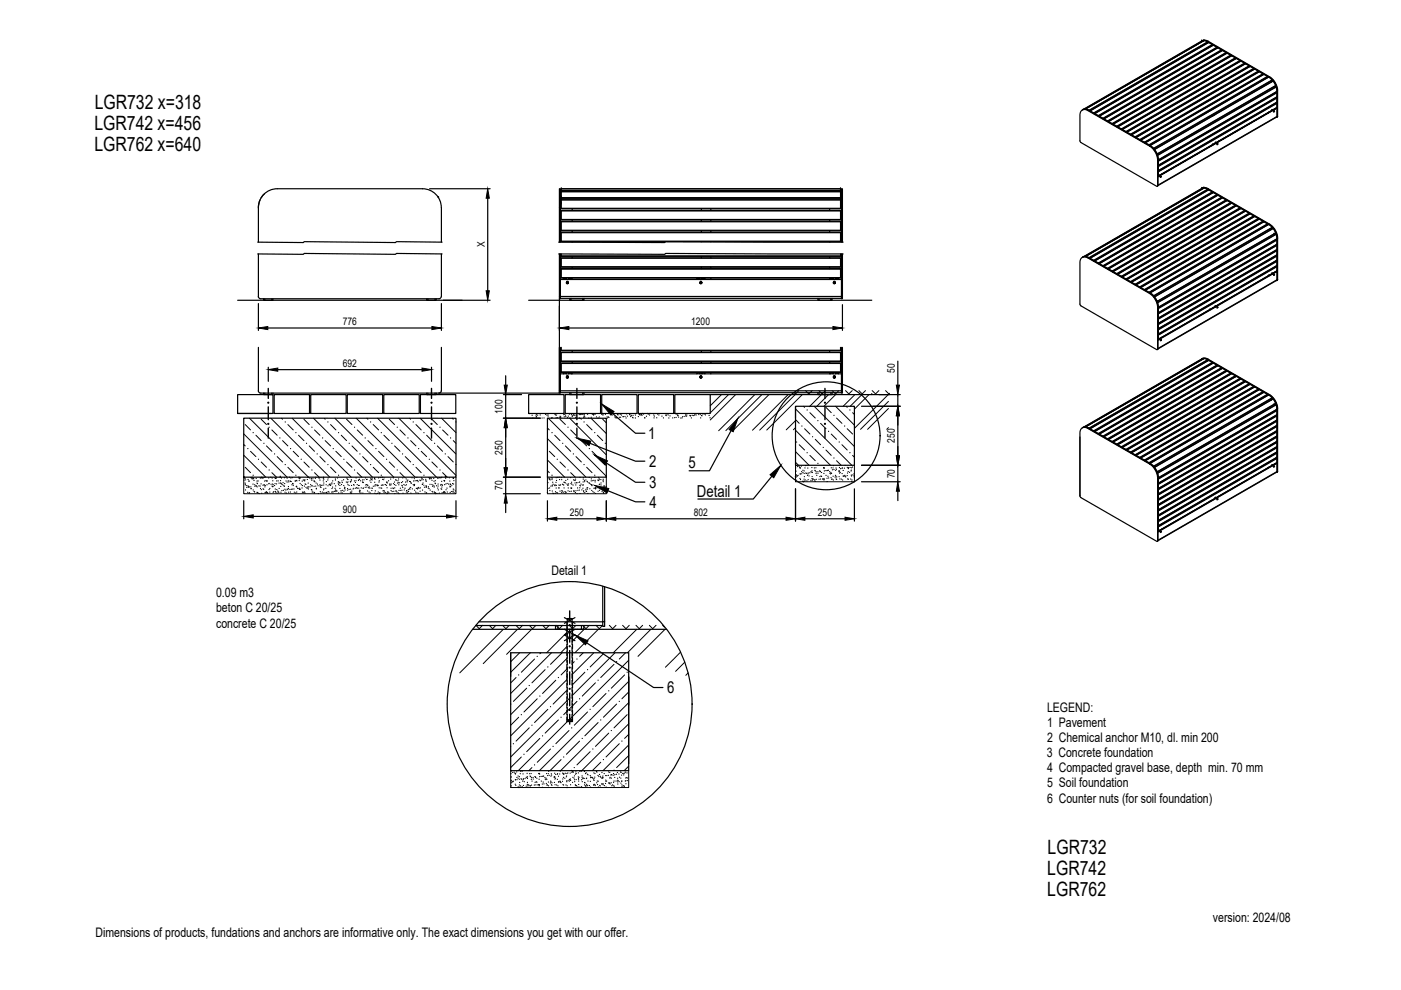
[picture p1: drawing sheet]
<svg xmlns="http://www.w3.org/2000/svg" width="297mm" height="210mm" viewBox="0 0 297 210" stroke-linecap="round" stroke-linejoin="round" font-family="sans-serif">
<defs><g id="words">
<g font-size="4.2">
<text x="20.1" y="23.1">LGR732 x=318</text>
<text x="20" y="27.6">LGR742 x=456</text>
<text x="20" y="32">LGR762 x=640</text>
<text x="222" y="185.5">LGR742</text>
<text x="222.1" y="181">LGR732</text>
<text x="222" y="189.9">LGR762</text>
</g>
<g font-size="3.5">
<text x="137.4" y="93.1">1</text>
<text x="137.7" y="99">2</text>
<text x="146" y="99.3">5</text>
<text x="137.6" y="103.5">3</text>
<text x="137.7" y="107.6">4</text>
<text x="147.8" y="105.3">Detail 1</text>
<text x="141.4" y="147">6</text>
</g>
<g font-size="2.8">
<text x="116.9" y="122">Detail 1</text>
<text x="45.8" y="126.6">0.09 m3</text>
<text x="45.8" y="129.9">beton C 20/25</text>
<text x="45.8" y="133.1">concrete C 20/25</text>
<text x="222" y="150.9">LEGEND:</text>
<text x="222" y="154.1">1 Pavement</text>
<text x="221.9" y="160.5">3 Concrete foundation</text>
<text x="222" y="157.3">2 Chemical anchor M10, dl. min 200</text>
<text x="222" y="163.7">4 Compacted gravel base, depth min. 70 mm</text>
<text x="222" y="166.9">5 Soil foundation</text>
<text x="222" y="170.2">6 Counter nuts (for soil foundation)</text>
<text x="257.2" y="195.4">version: 2024/08</text>
<text x="20.2" y="198.6">Dimensions of products, fundations and anchors are informative only. The exact dimensions you get with our offer.</text>
</g>
<g font-size="2.2">
<text x="102.8" y="52.4" transform="rotate(-90 102.8 52.4)">X</text>
<text x="72.7" y="68.9">776</text>
<text x="146.6" y="68.9">1200</text>
<text x="72.7" y="77.7">692</text>
<text x="189.7" y="79.1" transform="rotate(-90 189.7 79.1)">50</text>
<text x="106.6" y="87.7" transform="rotate(-90 106.6 87.7)">100</text>
<text x="189.7" y="93.9" transform="rotate(-90 189.7 93.9)">250</text>
<text x="106.6" y="96.4" transform="rotate(-90 106.6 96.4)">250</text>
<text x="189.7" y="101.4" transform="rotate(-90 189.7 101.4)">70</text>
<text x="106.6" y="103.9" transform="rotate(-90 106.6 103.9)">70</text>
<text x="72.7" y="108.8">900</text>
<text x="120.8" y="109.3">250</text>
<text x="147.1" y="109.3">802</text>
<text x="173.4" y="109.3">250</text>
</g>
</g></defs>
<!-- layer: 0 -->
<g fill="none" stroke="#000" stroke-width=".25">
<path d="M254.8 8.7h.1M254.8 8.7l.6-.1 .6 .2M254.8 8.7l.5-.2 .8 .2M255 8.6l.1 .1M255.1 8.7h.1M255.1 8.7l-25.1 14.4M255.3 8.6l.7 .3-25.1 14.5M255.3 8.6h.1M255.3 8.6l-25.2 14.5M256 8.9h.1M256 8.8l13.1 7.5a3.7 3.7 0 0 1 1.7 3v5.5h-.2M256.1 9.1v-.2l-25.2 14.5"/>
<path d="M256.1 8.7l13.1 7.6a3.6 3.6 0 0 1 1.7 2.9v5.5M256.1 8.7l-.1 .1M256.2 9h.1M256.3 9l-25.2 14.5M256.3 9l.7 .5M257 9.4l.1 .1M257 9.5l-25.1 14.5M257.1 9.5v.1M257.1 9.5l-25.2 14.5M257.2 9.6h.1M257.2 9.6l-25.1 14.5M258 10v.1"/>
<path d="M258 10l-.8-.4-25.1 14.5M258 10l-25.1 14.5-.8-.4M258 10.1v.1M258 10.1l-25.1 14.5M258.2 10.1h.1M258.2 10.1l-25.1 14.6M258.2 10.1l-25.1 14.5 .8 .5M258.2 10.1l.8 .5-25.1 14.5M259 10.6h.1M259 10.7v.1M259 10.7l-25.1 14.5M259.1 10.7h.1"/>
<path d="M259.2 10.7l-25.2 14.5M259.9 11.1l.1 .1M259.9 11.1l-25.1 14.5-.7-.4M259.9 11.1l-.7-.4-25.1 14.5M260 11.3v-.1l-25.1 14.5M260.1 11.3h.1M260.1 11.3l-25.1 14.5M260.9 11.7v.1M260.9 11.7l-.8-.4-25.1 14.5M260.9 11.7l-25.1 14.5M260.9 11.8v.1M260.9 11.8l-25.1 14.5"/>
<path d="M261.1 11.8h.1M261.1 11.8l-25.1 14.5M261.1 11.8l-25.1 14.5 .8 .5M261.1 11.8l.8 .5M261.9 12.3h.1M261.9 12.3l-25.1 14.5M261.9 12.3v.2M262.1 12.4l-25.1 14.5M262.1 12.4l.8 .4M262.9 12.8v.1M262.9 12.8l-25.1 14.5-.8-.4M262.9 12.9v.1"/>
<path d="M262.9 12.9l-25.1 14.5M263 12.9l.1 .1M263 12.9l-25.1 14.5M263.1 12.9l.7 .5-25.1 14.5M263.8 13.4l.1 .1M263.9 13.6v-.1l-25.1 14.5M264 13.5l-25.1 14.5M264.1 13.5l-25.2 14.5 .8 .5 25.1-14.5M264.1 13.5l.7 .5M264.8 13.9l.1 .1M264.9 14.2v-.2l-25.2 14.5M265 14.1l-25.1 14.5"/>
<path d="M265 14.1l.8 .4M265.8 14.5v.1M265.8 14.5l-25.1 14.5M265.8 14.6v.1M265.8 14.6l-25.1 14.5M266 14.6h.1M266 14.6l-25.1 14.5M266.8 15.1v.1M266.8 15.2l-25.1 14.5M266.8 15.2v.1M266.9 15.2h.1M267 15.2l-25.2 14.5"/>
<path d="M267 15.2l.7 .5M267.7 15.6l.1 .1M267.7 15.7l-25.1 14.5-.7-.5M267.8 15.8v-.1l-25.1 14.6M267.9 15.8h.1M267.9 15.8l-25.1 14.5M268 15.8l-25.1 14.5 .7 .4M268 15.8l.7 .4M268.7 16.2l.1 .1M268.7 16.2l-25.1 14.5M268.8 16.3l-25.1 14.5M268.8 16.3v.1"/>
<path d="M268.9 16.3h.1M268.9 16.4l-25.1 14.5M268.9 16.3l.8 .6M269.2 16.3h-.1M269.5 17.4l.2-.4-25.1 14.5M269.5 17.4h.1M269.7 16.9v.1M269.7 16.9l-25.1 14.6M269.9 17.2l.6 .9M269.9 17.2h.1M269.9 17.2l-25.1 14.5M270.1 18.4h.4l-25.2 14.5"/>
<path d="M270.1 18.4h.1M270.5 18.2h.1M270.5 18.2l-25.2 14.4M270.5 18.2l-25.2 14.5M270.5 18.4l.2 1M270.5 19.5l.2 .1M270.6 18.5l-25.1 14.4M270.7 19.6v.1M270.7 19.6l-25.1 14.5M270.7 19.4h.1M270.7 19.4l-25.1 14.5M270.7 19.7v.8"/>
<path d="M270.7 19.7l-25.1 14.5M270.9 19.2l-.1 .1M229.3 23.4l.5-.2 .8 .2 13.1 7.6a3.8 3.8 0 0 1 1.7 2.9v5.5l-.1 .1-16.1-9.3-.2-.4v-5.5zM229.5 23.3l.5-.2 .7 .3M229.9 23.1l.1 .1M229.9 23.1l-.3 .1M229.9 23.1l25.1-14.5-25.4 14.6M230.1 23.1l.8 .3M230.2 23.1l-.1 .1M230.7 23.4l13.1 7.5M230.7 23.4h.1M230.9 23.4h.1"/>
<path d="M230.9 23.4v.1M231.1 23.5v.1M231.1 23.5l.8 .5M231.1 23.5h.1M231.9 23.9v.1M231.9 24v.1M232.1 24.1h.1M232.9 24.5v.1M232.9 24.6h.1M233.1 24.6h-.1M233.8 25.1h.1M233.9 25.2h.1"/>
<path d="M234.1 25.2l-.1 .1M234.8 25.6l.1 .1M234.9 25.7v.1M235 25.8h.1M235 25.7v.1M235 25.8l.8 .4M235.8 26.2v.1M235.8 26.3h.1M236 26.3v.1M236 26.3h.1M236.8 26.8h.1M236.8 26.8v.1"/>
<path d="M237 26.9l-.1 .1M237.7 27.3l.1 .1M237.8 27.4h.1M237.9 27.5h.1M238 27.4l-.1 .1M238 27.4l.7 .5M238.7 27.9l.1 .1M238.8 28h.1M238.9 28v.1M238.9 28h.1M239.7 28.4v.1M239.7 28.5v.1"/>
<path d="M239.9 28.6l.8 .4M239.9 28.6v.1M240.7 29v.1M240.7 29.1h.1M240.8 29.2h.1M240.9 29.1l25.1-14.5 .8 .5-25.1 14.5zM240.9 29.1l-.1 .1M241.6 29.6l.1 .1M241.8 29.7v.1M241.9 29.7h-.1M242.6 30.1l.1 .1M242.8 30.2h.1"/>
<path d="M242.8 30.3h.1M243.6 30.7v.1M243.8 30.9h.1M243.8 30.9a3.8 3.8 0 0 1 1.7 3M243.8 30.9l-.1 .1M243.8 30.8v.1M243.8 30.8l.8 .6M244.6 31.5v.1M244.8 31.7h-.1M244.8 31.7h.1M244.8 31.7l.5 .9M245.3 32.7h.1"/>
<path d="M245.3 32.6v.1M245.4 32.9h.1M245.5 32.9l.1 1M245.5 39.3l-.1 .2M245.5 37.4l25.2-14.5-25.2 14.6M245.5 33.9v5.4M245.5 33.9h.1M245.5 36.2h.1M245.5 35.2h.1M245.5 34.1h.1M245.5 33.9h-.1M245.5 39.3l-.1 .1"/>
<path d="M245.6 36.3v.1M245.6 35.2v.1M245.6 34.1v.1M245.6 37.3h.1M245.6 36.2h.1M245.6 35v.1M245.6 34.2v.8M245.6 35.3v.9M245.6 36.4v.9M245.7 37.3h-.1M245.7 37.3h.1M245.9 37.1v.1"/>
<path d="M245.9 37.1h.1M246.1 37.4v.1M246.1 37.4l-.1 .2M246.4 36.8v.1M254.8 40h.1M254.8 40l.6-.2 .6 .2M254.8 39.9l.6-.1 .7 .2M255 39.9h.1M255 39.9l-25.4 14.6M255.1 39.9h.1M255.3 39.9l.7 .2M255.3 39.9h.1"/>
<path d="M255.3 39.9l-25.3 14.5M255.3 39.9l-25.1 14.5M256.1 40l13.1 7.5M256.1 40h-.1M256.8 30.8v.1M256.8 30.8h.1M257.1 30.7h.1M257.2 30.7h.1M257.6 30.4h.1M257.7 30.3l-.1 .1M257.7 30.3h.1M257.7 30.3v.1"/>
<path d="M257.8 24.2l-.9 .5M257.9 30.2h.1M258 30.2h.1M258.1 30.5h.1M258.1 30.4l-.1 .2M258.4 29.9h.1M268.8 23.9h.1M269 23.8h.1M269.1 23.8h.1M269.2 23.7v.1M269.6 23.4v.1M269.6 23.4h.1"/>
<path d="M269.7 23.4h-.1M269.7 23.4h.1M269.7 23.4v.1M269.9 23.3h.1M270 23.3h.1M270.1 23.6h.1M270.1 23.5l-.1 .2M270.4 23h.1M270.6 21.8l.1 .1M270.6 20.7h.1M270.7 21.8v.1M270.7 20.7v.1"/>
<path d="M270.7 21.9l-25.2 14.4M270.7 20.7l-25.1 14.5M270.7 22.8l-25.1 14.5M270.7 21.7h.1M270.7 20.5v.1M270.7 21.7l-25.1 14.5M270.7 20.6l-25.2 14.4M270.7 20.8v.9M270.7 22.8v-.9l-25.1 14.5M270.7 20.8l-25.1 14.5M270.7 20.5l-25.1 14.5M270.7 24.7l-25.2 14.6"/>
<path d="M270.7 22.9v1.8l-25.2 14.6M270.8 24.8h-.1M270.9 24.6l-.1 .2M270.9 24.7h-.1M54.6 53.8h39.1M54.6 51.3h39.1M54.8 53.8v9.1M55.1 42.4l-.3 1.8M55.4 41.9h.1M56.1 41l-.7 .9M91.1 40h12.8M92.8 41.6l.2 .3"/>
<path d="M93 41.9h.1M93.6 44a4 4 0 0 0-4-4h-30.8a4 4 0 0 0-4 4v7.3M93.6 44v7.3M93.6 53.8v9.1M103.4 42v19.7M118.5 53.8h60.3M118.5 51.3h60.3M118.6 51.3v-11.3h.2v11.3M118.6 53.8v9.5h.2v-9.5M118.6 44h.2M118.8 41.6h.2M118.8 43.2h.2"/>
<path d="M118.8 42.9h.2M118.8 41.7h.2M118.8 59.3h59.6M119 40.6h.1M119 44.2h59.2M119 46.9h59.2v2h-59.2zM119 44.7v1.9h59.2v-1.9M119 44.7h59.2M119 51.1h59.2M119 49.3h59.2M119 40h.1M119 54.8v1.9h59.2v-1.9"/>
<path d="M119 54.8h59.2M119 57.1h59.2M119 58.9h59.2M119 54.3h59.2M119 40h59.2M119 40.6h59.2M119 42.3h59.2M119 40v4.2M119 49.3v1.8M119 53.8v.5M119 57.1v1.8M119 41.9h59.2"/>
<path d="M119 42.1h59.2M119 40.5h59.2M119 40.4h59.2M119 42.4h59.2M119 47h59.2M119 48.8h59.2M119 46.5h59.2M119 56.6h59.2M119.5 59.1v.2M120.1 59.1l-.6-.1h.6v.3M120.2 60h.1M120.2 60v.1"/>
<path d="M120.2 59.8h.1M120.2 59.8v.2M120.2 59.8h.2M120.4 59.8v.2M120.4 59.8h.1M120.4 60v.1M120.4 60h.1M120.6 59.3v-.2h.6v.2M120.6 59.1h.6M121.3 44.3v.3M121.3 46.6v.3M121.3 48.9v.3"/>
<path d="M121.3 51.2v.1M121.3 54.3v.4M121.3 56.7v.3M121.3 59v.3M147.8 59.1v.2M148.4 59.1l-.6-.1h.6v.3M148.5 60h.1M148.5 60v.1M148.5 59.8v.2M148.5 59.8h.2M148.5 59.8h.1M148.7 59.8v.2"/>
<path d="M148.7 59.8h.1M148.7 59l-.1 .2M148.7 44.3v.3M148.7 46.6v.3M148.7 48.9v.3M148.7 51.2v.1M148.7 54.3v.4M148.7 56.7v.3M148.7 60v.1M148.7 60h.1M148.9 59.3v-.2h.6v.2M148.9 59.1h.6"/>
<path d="M150.7 44.3v.3M150.7 46.6v.3M150.7 48.9v.3M150.7 51.2v.1M150.7 54.3v.4M150.7 56.7v.3M150.7 59v.3M175.9 44.3v.3M175.9 46.6v.3M175.9 48.9v.3M175.9 51.2v.1M175.9 54.3v.4"/>
<path d="M175.9 56.7v.3M175.9 59v.3M176.1 59l.6 .1zM176.1 59.1v.2M176.7 59.1v.2M176.8 60h.1M176.8 60v.1M176.8 59.8v.2M176.8 59.8h.1M176.8 59.8h.2M177 59.8v.2M177 59.8h.1"/>
<path d="M177 60v.1M177 60h.1M177.2 59.3v-.2h.5v.2M177.2 59.1h.5M178.2 40.6h.1M178.2 40.4v.2M178.2 40h.1M178.2 41.6h.2M178.2 40v.4M178.2 40.6v3.6M178.2 49.3v1.8M178.2 53.8v.5"/>
<path d="M178.2 57.1v1.8M178.2 43.2h.2M178.2 42.9h.2M178.2 41.7h.2M178.4 51.3v-11.3h.2v11.3M178.4 53.8v9.5h.2v-9.5M178.4 44h.2M229.5 54.6l.6-.2 .6 .2M229.9 54.3l.1 .1M230.1 54.4l.8 .3M230.1 54.4h.1M230.2 54.4h-.1"/>
<path d="M230.7 54.6l13.1 7.6M230.7 54.6v.1M230.9 54.7v.1M231.1 54.8h.1M231.1 54.8l.8 .4M231.1 54.7v.1M231.9 55.2v.1M231.9 55.3h.1M232.1 55.3v.1M232.1 55.3h.1M232.1 55.3l25.1-14.5 .8 .5-25.1 14.5zM232.9 55.8h.1"/>
<path d="M232.9 55.8v.1M233.1 55.9h-.1M233.8 56.3l.1 .1M234 56.5h.1M234.1 56.4l-.1 .1M234.1 56.4l.7 .5M234.8 56.9l.1 .1M234.9 57h.1M235 57v.1M235 57h.1M235 57l.8 .5M235.8 57.4v.1"/>
<path d="M235.8 57.5v.1M236.8 58v.1M236.8 58.1h.1M237 58.1l-.1 .1M237 58.1l.8 .5M237.7 58.6l.1 .1M237.9 58.7v.1M238 58.7h-.1M238.7 59.1l.1 .1M238.8 59.2v.1M238.9 59.3h.1M238.9 59.3l.8 .4"/>
<path d="M239.7 59.7v.1M239.7 59.8h.1M239.9 59.8l.8 .5M239.9 59.8v.1M256 40.1v.1M256 40.1l-25.1 14.5M256 40l13.1 7.6M256.1 40.4v-.2l-25.2 14.5M256.2 40.3h.1M256.3 40.3l-25.2 14.5M256.3 40.3l.7 .4M257 40.7l.1 .1"/>
<path d="M257 40.7l-25.1 14.5M257.1 40.8v.1M257.1 40.8l-25.2 14.5M257.2 40.8l-25.1 14.5M258 41.3h.1M258 41.3v.2M258 41.3l-25.1 14.5M258.2 41.4h.1M258.2 41.4l-25.1 14.6M258.2 41.4l-25.1 14.5 .8 .4 25.1-14.5M258.2 41.4l.8 .4M259 41.8v.1"/>
<path d="M259 42v-.1l-25.1 14.5M259.1 41.9h.1M259.2 41.9l-25.2 14.5M259.9 42.4l.1 .1M259.9 42.4l-.7-.5-25.1 14.5M259.9 42.4l-25.1 14.5M260 42.5v.1M260 42.5l-25.1 14.5M260.1 42.5h.1M260.1 42.5l-25.1 14.5M260.1 42.5l.8 .5-25.1 14.5M260.9 42.9v.1"/>
<path d="M260.9 43.2v-.2l-25.1 14.5M261.1 43.1h.1M261.1 43.1l-25.1 14.6M261.1 43.1l-25.1 14.5 .8 .4M261.1 43.1l.8 .4M261.9 43.5v.1M261.9 43.5l-25.1 14.5M261.9 43.6v.1M261.9 43.6l-25.1 14.5M262.1 43.6l-25.1 14.5M262.1 43.6l.8 .5M262.9 44.1v.1"/>
<path d="M262.9 44.1l-25.1 14.5M262.9 44.1l-25.1 14.6M262.9 44.1v.2M263 44.2h.1M263 44.2l-25.1 14.5M263.1 44.2l.7 .5-25.1 14.5-.7-.5M263.8 44.6l.1 .1M263.9 44.8v-.1l-25.1 14.5M264 44.8h.1M264 44.8l-25.1 14.4M264.8 45.2v.1M264.8 45.2l-.7-.4-25.2 14.5"/>
<path d="M264.8 45.2l-25.1 14.5M264.9 45.3v.1M264.9 45.3l-25.2 14.5M265 45.3l-25.1 14.5M265 45.3l.8 .5M265.8 45.8h.1M265.8 45.8l-25.1 14.5M265.8 45.8v.2M266 45.9h.1M266 45.9l-25.1 14.5M266.8 46.3v.1M266.8 46.5v-.1l-25.1 14.5"/>
<path d="M266.9 46.4h.1M267 46.5l-25.2 14.5M267 46.5l.7 .4M267.7 46.9l.1 .1M267.7 46.9l-25.1 14.5-.7-.4M267.8 47l-25.1 14.5M267.8 47v.1M267.9 47h.1M267.9 47l-25.1 14.5M268 47l.7 .5M268 47l-25.1 14.5 .7 .5M268.7 47.4l.1 .1"/>
<path d="M268.7 47.5l-25.1 14.5M268.8 47.7v-.2l-25.1 14.6M268.8 58.5v.1M268.8 58.5h.1M268.9 47.6h.1M268.9 47.6l-25.1 14.6M268.9 47.6l.8 .7M269 58.5h.1M269.1 58.4h.1M269.1 47.6a3.7 3.7 0 0 1 1.7 2.9M269.2 58.3v.1M269.2 47.5a3.7 3.7 0 0 1 1.7 3"/>
<path d="M269.2 47.5l-.1 .1M269.5 48.7l.2-.4-25.1 14.5M269.5 48.6h.1M269.6 58.1h.1M269.7 58l-.1 .1M269.7 58.1h.1M269.7 48.2l-25.1 14.6M269.9 48.4l.6 1M269.9 48.5l-25.1 14.4M269.9 57.9h.1M269.9 48.5l-25.1 14.5M270 57.9h.1"/>
<path d="M270.1 58.2h.1M270.1 49.6h.4l-25.2 14.5M270.1 49.6h.1M270.1 58.1l-.1 .2M270.4 57.6v.1M270.5 49.4h.1M270.5 49.4l-25.2 14.5M270.5 49.6l.2 1M270.5 50.8h.2M270.6 49.7l-25.1 14.5 .1 .9M270.6 55.3h.1M270.6 56.4l.1 .1-25.1 14.5"/>
<path d="M270.6 54.2h.1M270.6 53l.1 .1M270.6 51.9l.1 .1-25.1 14.5M270.7 55.3v.1M270.7 56.5h.1M270.7 54.2v.1M270.7 53.1v.1M270.7 52h.1M270.7 50.8v.1M270.7 54.2l-25.2 14.5M270.7 50.8l-25.2 14.5M270.7 55.3l-25.1 14.5"/>
<path d="M270.7 53.1l-25.1 14.5M270.7 56.3l-25.1 14.5M270.7 57.4v.1M270.7 55.2h.1M270.7 54v.1M270.7 52.9h.1M270.7 51.8l-25.1 14.5M270.7 50.6l-25.1 14.6M270.7 57.5l-25.1 14.4M270.7 55.2l-25.1 14.5v-.9M270.7 51.8v-.9l-25.1 14.5M270.7 52v.9"/>
<path d="M270.7 53.2v.9M270.7 55.2v-.9l-25.1 14.5M270.7 56.3v-.9l-25.1 14.5M270.7 56.6v.8M270.7 55.2l-25.1 14.5M270.7 54.1l-25.1 14.5M270.7 53l-25.2 14.4M270.7 50.6l-25.1 14.5M270.7 56.6l-25.1 14.4M270.7 57.4l-25.1 14.5M270.7 53.2l-25.1 14.5M270.7 52l-25.1 14.5"/>
<path d="M270.7 52.9l-25.1 14.5M270.7 59.3l-25.2 14.7M270.7 59.3v-1.7l-25.2 14.5M270.7 57.6l-25.2 14.4M270.7 59.3l-25.2 14.6M270.8 50.5v8.9l-.2 .1M270.8 59.4l-.1 .1M270.9 59.3l-.1 .1M270.9 50.5l-.1 8.8M270.9 50.5h-.1M50.4 63.7h53.5M54.8 62.8l.2 .5h.3h37.8h.2l.3-.5"/>
<path d="M54.8 64.4v5.7M54.8 73.7v9.2M55.9 63.3v.4h.2v-.4M56.8 69.5h34.8M56.9 77.9v2.9M57.6 63.3v.4h.3v-.4M58.9 78.4h30.6M90.5 63.3v.4h.2v-.4M91.5 77.9v2.9M92.2 63.3v.4h.3v-.4M93.6 64.4v5.7M93.6 73.7v9.2"/>
<path d="M107.2 79.7v2M112.1 63.7h72.7M118.6 63.3v20h-25.5M118.6 64.9v5.2M118.6 73.7v9.2M118.6 62.9h60M118.8 73.7v9.6h-.2v-.4M118.8 63.3h59.6M118.8 79.3h59.6M119 74.3h59.2M119 78.9v-1.9h59.2v1.9M119 78.9h59.2"/>
<path d="M119 74.8h59.2M119 74.8v1.9h59.2v-1.9M119 73.7v.6M119 77.1h59.2M119 76.6h59.2M119.5 79.3v-.2h.6v.2M119.5 79.1h.6M120.2 80h.1M120.2 80v.1M120.2 60.1h.1M120.2 79.8h.1M120.2 60.1h.2"/>
<path d="M120.2 79.8h.2M120.2 79.8v.2M120.4 60.1h.1M120.4 79.8h.1M120.4 79.8v.2M120.4 80h.1M120.4 80v.1M120.6 79.3v-.2h.6v.2M120.6 79.1h.6M120.6 69.5h56M120.8 63.3v.4h2.8M121.1 63.3v.4"/>
<path d="M121.3 74.4v.3M121.3 76.7v.3M121.3 79v.3M123.6 63.3v.4M123.8 63.3v.4h-.2M147.8 79.3v-.2h.6v.2M147.8 79.1h.6M148.5 80h.1M148.5 80l.1 .1M148.5 79.9h.1M148.5 79.9v.1M148.5 60.1h.1"/>
<path d="M148.5 60.1h.2M148.7 79.8h.1M148.7 79.8v.1M148.7 79.8l-.2 .1M148.7 60.1h.1M148.7 79l-.1 .2M148.7 74.4v.3M148.7 76.7v.3M148.7 79.9h.1M148.7 79.9v.2M148.9 79.3v-.2h.6v.2M148.9 79.1h.6"/>
<path d="M150.7 74.4v.3M150.7 76.7v.3M150.7 79v.3M173.4 63.3v.4h2.8M173.7 63.3v.4M175.9 74.4v.3M175.9 76.7v.3M175.9 79v.3M176.1 79.3v-.2h.6v.2M176.1 79.1h.6M176.2 63.3v.4M176.4 63.3v.4h-.2"/>
<path d="M176.8 80h.1M176.8 80v.1M176.8 60.1h.1M176.8 79.8h.1M176.8 60.1h.2M176.8 79.8h.2M176.8 79.8v.2M177 60.1h.1M177 79.8h.1M177 79.8v.2M177 80h.1M177 80v.1"/>
<path d="M177.2 79.3v-.2h.5v.2M177.2 79.1h.5M178.2 73.7v.6M178.4 73.7v9.6h.2v-.4M178.6 64.6v5.5M178.6 73.7v9.2M190.4 76.6v5.1M240.7 60.2v.1M240.7 60.3v.1M240.9 60.4l25.1-14.5 .8 .4-25.2 14.5zM240.9 60.4l-.1 .1M241.6 60.8l.1 .1"/>
<path d="M241.7 60.9v.1M241.9 60.9l-.1 .1M242.6 61.4l.1 .1M242.8 61.5v.1M242.8 61.5h.1M243.6 61.9v.1M243.7 62.2a3.9 3.9 0 0 1 1.7 3v8.8l-.1 .1-16.1-9.3-.2-.3M243.7 62.2l-13-7.5a1.03 1.03 0 0 0-1.2-.1 1.03 1.03 0 0 0-.5 1.1v8.8M243.8 62.1l.8 .6M243.8 62.2a3.9 3.9 0 0 1 1.7 2.9M243.8 62.2h-.1M244.6 62.8h.1"/>
<path d="M244.7 63h.1M244.8 62.9l.5 1M244.8 63h-.1M245.3 64h.1M245.3 63.9h.1M245.3 63.9v.1M245.4 64.1v.1M245.5 74.1h-.1M245.5 73.9l-.1 .2M245.5 65.1v8.8M245.5 65.1l.1 .1M245.5 70.8h.1"/>
<path d="M245.5 69.8h.1M245.5 71h.1M245.5 69.7h.1M245.5 68.6h.1M245.5 67.6h.1M245.5 66.5h.1M245.5 66.3h.1M245.5 65.1l-.1 .1M245.5 73.9l-.1 .1M245.6 69.8v.1M245.6 71h.1M245.6 68.7v.1"/>
<path d="M245.6 67.6v.1M245.6 66.5h.1M245.6 65.3v.1M245.6 70.8h.1M245.6 71.9v.1M245.6 69.7h.1M245.6 68.5v.1M245.6 67.4h.1M245.6 66.3h.1M245.6 65.1v.1M245.6 65.4v.9M245.6 66.5v.9"/>
<path d="M245.6 67.7v.9M245.6 69.9v.9M245.6 71v.9M245.6 71.9h.1M245.6 72h.1M245.7 71.9h-.1M245.7 71.9h.1M245.7 71.9l-.1 .1M245.9 71.8h.1M245.9 71.7v.1M246.1 72.1h.1M246.1 72l-.1 .2"/>
<path d="M246.4 71.5h.1M254.8 76.1l.6-.1 .6 .2M254.8 76.1l.8-.2 .5 .3M255 76l.1 .1M255 76l-25.4 14.6M255.1 76.1h.1M255.3 76l.7 .3M255.3 76l-25.2 14.5 .8 .3M255.3 76h.1M255.3 76l-25.3 14.6M256 76.3h.1M256 76.3l-25.1 14.5"/>
<path d="M256 76.2l13.1 7.5M256.1 76.5v-.2l-25.2 14.5M256.1 76.2l13.1 7.5M256.1 76.2h-.1M256.2 76.4h.1M256.3 76.4l-25.2 14.5M256.3 76.4l.7 .4M256.5 65.7h.1M256.6 65.6h.1M257 76.8l.1 .1M257 76.8l-25.1 14.5M257.1 76.9v.2"/>
<path d="M257.1 76.9l-25.2 14.5M257.1 65.3h.1M257.2 65.3h.1M257.2 77l-25.1 14.5M257.2 77l.8 .4-25.1 14.5-.8-.4M257.6 65h.1M257.7 65h.1M257.7 64.9l-.1 .1M257.7 64.9v.1M257.9 64.8v.1M258 64.8h.1M258 77.4v.1"/>
<path d="M258 77.5v.1M258 77.5l-25.1 14.5M258.1 65.1h.1M258.1 65.1l-.1 .1M258.2 77.5h.1M258.2 77.5l-25.2 14.5M258.2 77.5l-25.1 14.5 .8 .5 25.1-14.5M258.2 77.5l.8 .5M258.4 64.6h.1M259 78h.1M259 78.2v-.1l-25.1 14.5M259.1 78.1h.1"/>
<path d="M259.2 78.1l-25.2 14.5M259.9 78.5l.1 .1M259.9 78.5l-.7-.4-25.1 14.5M259.9 78.5l-25.1 14.5M260 78.6v.1M260 78.6l-25.1 14.5M260.1 78.7h.1M260.1 78.7l-25.1 14.5M260.1 78.7l.8 .4-25.1 14.5M260.9 79.1v.1M260.9 79.3v-.1l-25.1 14.5M261.1 79.2h.1"/>
<path d="M261.1 79.2l-25.1 14.5M261.1 79.2l-25.1 14.5 .8 .5 25.1-14.5M261.1 79.2l.8 .5M261.9 79.7h.1M261.9 79.9v-.2l-25.1 14.5M262.1 79.8l-25.1 14.5M262.1 79.8l.8 .4-25.1 14.5M50.4 83.7h7.5v4h-7.5zM50.4 87.7h7.1M51.7 88.7h45v12.5h-45zM54.8 82.8l.2 .5h.3h37.8M55.9 83.3v.4h1.7"/>
<path d="M56.1 83.3v.4M57.6 83.3v.4M57.9 83.3v.4h-.3M58.1 83.7h7.5v4h-7.5zM65.9 83.7h7.5v4h-7.5zM73.6 83.7h7.5v4h-7.5zM81.4 83.7h7.5v4h-7.5zM89.1 83.7h7.5v4h-7.5zM90.5 83.3v.4h.2M90.7 83.3v.4M92.2 83.3v.4M92.5 83.3v.4h-1.8"/>
<path d="M93.6 82.8l-.3 .5h-.2M106.7 83.7h3.9M106.7 88.7h7.9M107.2 83.7v5M107.2 90.7v8.5M112.1 83.7h7.5v4h-7.5zM116.1 88.7h12.5v12.5h-12.5zM118.6 82.9h60M118.8 83.3h59.6M119.8 83.7h7.5v4h-7.5zM120.2 80.1h.1M120.2 80.1h.2"/>
<path d="M120.4 80.1h.1M120.8 83.3v.4h2.8M121.1 83.3v.4M123.6 83.3v.4M123.8 83.3v.4h-.2M125.1 94l9.6 3.8h2M127.6 83.7h7.5v4h-7.5zM128.5 98.1l6.2 4.1h2M129.8 87.6l4.9 4.3h2M135.3 83.7h7.5v4h-7.5zM143.1 83.7h7.5v4h-7.5zM148.6 80.1h.1"/>
<path d="M148.7 80.1h.1M148.7 80.1h-.1M150.6 83.7h40.3M155 91.3l-4.6 8.5h-4.3M168.7 86.1h12.5v12.6h-12.5zM168.7 86.2v2.5M173.4 83.3v.4h2.8M173.7 83.3v.4M176.2 83.3v.4M176.4 83.3v.4h-.2M176.8 80.1h.1M176.8 80.1h.2"/>
<path d="M177 80.1h.1M182.7 86.1h8.2M182.7 98.7h8.2M184.8 83.7h.1M190.4 83.7v2.4M190.4 88.2v8.4M190.4 98.7v3.4M229 92.6v12.5M229.5 90.7l.7-.1 .5 .2M229.9 90.5h.1M230.1 90.6h.1M230.2 90.5l-.1 .1"/>
<path d="M230.7 90.8l13.1 7.5M230.7 90.8h.1M230.9 90.8h.1M230.9 90.8v.1M231.1 90.9v.1M231.1 90.9l.8 .4M231.1 90.9h.1M231.9 91.3v.1M231.9 91.4v.1M232.1 91.5h.1M232.9 91.9v.1M232.9 92h.1"/>
<path d="M233.1 92.1h.1M233.8 92.5h.1M234 92.6v.1M234.1 92.6h-.1M234.1 92.6l.7 .4M234.8 93l.1 .1M234.9 93.1v.1M235 93.2h.1M235 93.2l.8 .4M235.8 93.6v.1M235.8 93.7h.1M236 93.7h.1"/>
<path d="M236 93.8h.1M236.8 94.2h.1M236.8 94.2v.1M237 94.3l-.1 .1M237 94.3l.8 .4M237.7 94.7l.1 .1M237.8 94.8v.1M237.9 94.9h.1M238 94.9l.7 .4M238.7 95.3l.1 .1M238.8 95.4h.1M238.9 95.4v.1"/>
<path d="M238.9 95.4h.1M238.9 95.4l.8 .5M239.7 95.9h.1M239.7 95.9v.1M239.9 96l.8 .4M239.9 96h.1M240.7 96.4v.1M240.7 96.5h.1M240.8 96.6l.1-.1 .7 .5M241.6 97h.1M241.7 97.1h.1M241.9 97.1l-.1 .1"/>
<path d="M242.6 97.5l.1 .1M242.8 97.7h.1M243.6 98.1v.1M243.7 98.4a3.9 3.9 0 0 1 1.7 2.9l-.1 13.5-16.1-9.3M243.7 98.4l-13-7.6a1.03 1.03 0 0 0-1.2-.1 1.03 1.03 0 0 0-.5 1.1v13.3M243.8 98.3l.8 .5M243.8 98.3a3.8 3.8 0 0 1 1.7 3M243.8 98.3l-.1 .1M244.6 98.9v.1M244.8 99.1h.1M244.8 99.1h-.1M244.8 99.1l.5 .9"/>
<path d="M262.9 80.2v.1M262.9 80.3v.1M262.9 80.3l-25.1 14.5M263 80.3h.1M263 80.3l-25.1 14.6M263.1 80.4l.7 .4-25.1 14.5M263.1 80.4l-25.1 14.5M263.8 80.8l.1 .1M263.9 81v-.1l-25.1 14.5M264 80.9h.1M264 80.9l-25.1 14.5M264.8 81.4h.1"/>
<path d="M264.8 81.4l-.7-.5-25.2 14.5M264.8 81.4l-25.1 14.5M264.9 81.5l-25.2 14.4M265 81.5l-25.1 14.5M265 81.5l.8 .4-25.1 14.5M265.8 81.9v.1M265.8 82v.1M265.8 82l-25.1 14.5M266 82h.1M266.8 82.5h.1M266.8 82.5l-.8-.5-25.1 14.5M266.8 82.5l-25.2 14.5"/>
<path d="M266.8 82.7v-.1l-25.1 14.5M266.9 82.6h.1M267 82.6l-25.2 14.5M267 82.6l.7 .5M267.7 83l.1 .1M267.7 83.1l-25.1 14.5-.7-.5M267.8 83.1l-25.1 14.6M267.8 83.1v.1M267.9 83.2h.1M267.9 83.2l-25.1 14.5M268 83.2l-25.1 14.5 .7 .4M268 83.2l.7 .4"/>
<path d="M268.7 83.6l.1 .1M268.7 83.6l-25.1 14.5M268.8 83.7l-25.1 14.5M268.8 83.7v.1M268.8 99.2h.1M268.9 83.7h.1M268.9 83.7l-25.1 14.6M268.9 83.7l.8 .6M269 99.1h.1M269.1 99.1h.1M269.1 83.7a3.7 3.7 0 0 1 1.7 3M269.2 99l-.1 .1"/>
<path d="M269.2 83.7a3.6 3.6 0 0 1 1.7 2.9M269.2 83.7h-.1M269.5 84.8l.2-.4-25.1 14.5M269.5 84.8h.1M269.6 98.7v.1M269.6 98.7h.1M269.7 98.7h-.1M269.7 84.3v.1M269.7 98.7h.1M269.7 84.3l-25.1 14.6M269.7 98.7l-.1 .1M269.9 84.6l.6 .9"/>
<path d="M269.9 84.6h.1M269.9 84.6l-25.1 14.5M269.9 98.6h.1M270 98.5v.1M270.1 98.8v.1M270.1 85.8h.4l-25.2 14.5M270.1 85.8h.1M270.1 98.8l-.1 .2M270.4 98.3h.1M270.5 85.6h.1M270.5 85.6l-25.2 14.4M270.5 85.6l-25.2 14.5"/>
<path d="M270.5 85.8l.2 1M270.5 86.9l.2 .1M270.6 85.8l-25.1 14.5 .1 1M270.6 94.8l.1 .1M270.6 90.3l.1 .1M270.6 91.4l.1 .1M270.6 97.1h.1M270.6 93.7l.1 .1-25.1 14.5M270.6 92.6h.1M270.6 88.1h.1l-25.1 14.5M270.6 95.9l.1 .1M270.6 89.2l.1 .1-25.1 14.5"/>
<path d="M270.7 94.9v.1M270.7 90.4h.1M270.7 87v.1M270.7 91.5v.1M270.7 97.1v.1M270.7 93.7v.1M270.7 92.6v.1M270.7 88.1v.1M270.7 96v.1M270.7 89.2v.1M270.7 90.4l-25.2 14.5M270.7 94.9l-25.1 14.5"/>
<path d="M270.7 87l-25.1 14.5M270.7 91.5l-25.1 14.5M270.7 97.1l-25.1 14.5M270.7 92.6l-25.1 14.5M270.7 96l-25.1 14.5M270.7 95.8v.1M270.7 91.3h.1M270.7 87.9l-25.1 14.6M270.7 92.5l-25.2 14.4M270.7 98.1h.1M270.7 94.7h.1M270.7 93.6h.1"/>
<path d="M270.7 89.1h.1M270.7 96.9l-25.1 14.6M270.7 90.2h.1M270.7 89.3l-25.1 14.5v.9M270.7 91.3l-25.1 14.5v-.9M270.7 93.8l-25.1 14.5v.9M270.7 95.8l-25.1 14.5v-.9M270.7 97.2l-25.1 14.5v.9M270.7 87.9v-.8l-25.1 14.5M270.7 88.2v.9M270.7 89.3v.9M270.7 90.4v.9"/>
<path d="M270.7 91.6v.8M270.7 92.7v.9M270.7 93.8v.9M270.7 94.9v.9M270.7 96.1v.9M270.7 97.2v.9M270.7 86.8l-25.1 14.5M270.7 95.9l-25.1 14.5M270.7 91.3l-25.1 14.5M270.7 98.1l-25.1 14.5M270.7 94.7l-25.1 14.5M270.7 93.6l-25.1 14.5"/>
<path d="M270.7 89.1l-25.2 14.5M270.7 90.2l-25.1 14.5M270.7 90.4l-25.1 14.5M270.7 87.9l-25.1 14.5M270.7 91.6l-25.1 14.5M270.7 92.4l-25.1 14.5M270.7 92.7l-25.1 14.5M270.7 88.2l-25.1 14.5M270.7 89.1l-25.1 14.5M270.7 96.1l-25.1 14.5M270.7 97l-25.1 14.5M270.7 100l-25.2 14.6"/>
<path d="M270.7 100v-1.8l-25.2 14.6M270.7 98.2l-25.2 14.5M270.7 100l-25.2 14.5M270.8 86.7v13.4h-.2M270.9 99.9l-.1 .2M270.9 86.6l-.1 13.4M270.9 86.6l-.1 .1M51.7 106.2v3.8M53.7 109.5h41M59.4 101.2h.1M94.4 101.2h.1M96.7 106.2v3.8"/>
<path d="M106.7 101.2h7.9M106.7 104.7h7.9M107.2 101.2v3.5M107.2 106.7v2M116.1 106.2v4.3M118.1 110h8.5M128.6 101.2h.1M128.6 106.2v4.3M128.9 104l5.8 2.4h2M130.6 110h36.1M163.6 101l-3.9 4.8h-11.7M168.7 101.2h.1"/>
<path d="M168.7 103.6v6.9M170.7 110h8.5M181.2 101.2h.1M181.2 103.6v6.9M182.7 102.1h8.2M190.4 104.2v1.9M229 105.1l.2 .4M245.3 100.1h.1M245.3 100v.1M245.4 100.3h.1M245.5 114.7l-.1 .1M245.5 114.6l-.1 .1"/>
<path d="M245.5 111.5h.1M245.5 101.3v13.3M245.5 101.3h.1M245.5 110.3l.1 .1M245.5 109.4h.1M245.5 105.8h.1M245.5 102.4l.1 .1M245.5 101.5h.1M245.5 106h.1M245.5 111.6h.1M245.5 109.2h.1M245.5 108.2l.1 .1"/>
<path d="M245.5 108.1h.1M245.5 107.1h.1M245.5 102.6h.1M245.5 110.5h.1M245.5 104.7h.1M245.5 103.7l.1 .1M245.5 101.3h-.1M245.6 109.4v.1M245.6 104.9h.1M245.6 101.5v.1M245.6 106v.1M245.6 111.6v.1"/>
<path d="M245.6 108.2v.1M245.6 107.1v.1M245.6 102.6v.1M245.6 110.5v.1M245.6 103.7v.1M245.6 110.3h.1M245.6 105.8h.1M245.6 102.4v.1M245.6 107h.1M245.6 112.6h.1M245.6 109.2h.1M245.6 108.1h.1"/>
<path d="M245.6 103.6h.1M245.6 104.7h.1M245.6 101.3h.1M245.6 101.6v.8M245.6 102.7v.9M245.6 106.1v.8M245.6 107.2v.9M245.6 110.6v.9M245.7 112.5l-.1 .1M245.7 112.6h-.1M245.7 112.6h.1M245.9 112.4v.1"/>
<path d="M245.9 112.4h.1M246.1 112.7h.1M246.1 112.7l-.1 .2M246.4 112.1v.1M256.5 106.3h.1M256.6 106.3h.1M257.1 106h.1M257.2 105.9v.1M257.6 105.7h.1M257.7 105.7h-.1M257.7 105.6h-.1M257.7 105.6h.1"/>
<path d="M257.7 105.6v.1M257.9 105.5h.1M258 105.5h.1M258 105.8h.2l-.1 .2zM258.1 105.8h.1M258.1 105.7l-.1 .2M258.4 105.2h.1M270.8 100.1h-.1M100.2 133.4h41.1M100.9 132.6h26.9M108.3 138.4h25v25h-25zM108.3 138.5v4.9"/>
<path d="M117.8 132.6v.8h.5v-.8M119.7 133.4l2.2 1.2-2.2 1.2M119.7 131l2.2 1.2M120.2 132.2v1.1M120.2 133.7v1M120.2 135.2v.9M120.2 136.6v1M120.2 138v1M120.2 139.5v.9M120.3 131.2h1M120.3 131.2v1.2M120.3 132.9v.9"/>
<path d="M120.3 134.3v.9M120.3 135.7v1M120.3 137.2v.9M120.3 138.6v.9M121.3 131.2v1.2M121.3 132.9v.9M121.3 134.3v.9M121.3 135.7v1M121.3 137.2v.9M121.3 138.6v.9M121.4 132.2v1.1M121.4 133.7v1"/>
<path d="M121.4 135.2v.9M121.4 136.6v1M121.4 138v1M121.4 139.5v.9M121.9 133.4l-2.2 1.2 2.2 1.2M121.9 131l-2.2 1.2M123.3 132.6v.8h.5v-.8M124.4 136.3l14.2 9.5h2M127.8 124.3v8.5h.4v-1M128.2 124.4v7.4M128.2 131.8h-26.6M120.2 140.9v1"/>
<path d="M120.2 142.3v2.1M120.2 144.9v.9M120.2 146.3v1M120.2 147.7v1M120.2 149.2v.9M120.2 150.6v.9M120.2 152v1h1.2v-1M120.3 152.6h1M120.3 140v1M120.3 141.4v1M120.3 142.9v.9M120.3 144.3v.9"/>
<path d="M120.3 145.7v1M120.3 147.1v1M120.3 148.6v.9M120.3 150v1M120.3 151.4v1.2M121.3 140v1M121.3 141.4v1M121.3 142.9v.9M121.3 144.3v.9M121.3 145.7v1M121.3 147.1v1M121.3 148.6v.9"/>
<path d="M121.3 150v1M121.3 151.4v1.2M121.4 140.9v1M121.4 142.3v2.1M121.4 144.9v.9M121.4 146.3v1M121.4 147.7v1M121.4 149.2v.9M121.4 150.6v.9M133.3 143.5v18.4"/>
<circle cx="246.1" cy="37.5" r=".12"/>
<circle cx="258.1" cy="30.6" r=".12"/>
<circle cx="270.1" cy="23.7" r=".13"/>
<circle cx="120.3" cy="59.9" r=".16"/>
<circle cx="120.3" cy="59.9" r=".22"/>
<circle cx="120.3" cy="59.9" r=".05"/>
<circle cx="148.6" cy="59.9" r=".16"/>
<circle cx="148.6" cy="59.9" r=".22"/>
<circle cx="148.6" cy="59.9" r=".05"/>
<circle cx="176.9" cy="59.9" r=".16"/>
<circle cx="176.9" cy="59.9" r=".22"/>
<circle cx="176.9" cy="59.9" r=".05"/>
<circle cx="270.1" cy="58.3" r=".12"/>
<circle cx="120.3" cy="80" r=".16"/>
<circle cx="120.3" cy="80" r=".22"/>
<circle cx="120.3" cy="80" r=".05"/>
<circle cx="148.6" cy="80" r=".16"/>
<circle cx="148.6" cy="80" r=".22"/>
<circle cx="148.6" cy="80" r=".05"/>
<circle cx="176.9" cy="80" r=".16"/>
<circle cx="176.9" cy="80" r=".22"/>
<circle cx="176.9" cy="80" r=".05"/>
<circle cx="246.1" cy="72.2" r=".12"/>
<circle cx="258.1" cy="65.2" r=".12"/>
<circle cx="175.1" cy="92.4" r="11.4"/>
<circle cx="270.1" cy="99" r=".13"/>
<circle cx="246.1" cy="112.8" r=".11"/>
<circle cx="120.8" cy="149.3" r="26"/>
</g>
<g fill="none" stroke="#000" stroke-width=".3">
<path d="M56.9 82.4v2.1M56.9 86.3v2.7M56.9 90.8v2.1M91.5 82.4v2.1M91.5 86.3v2.7M91.5 90.8v2.1M122.3 82.4v2.1M122.3 86.3v2.7M122.3 90.8v2.1M174.9 82.4v2.1M174.9 86.3v2.7M174.9 90.8v2.1"/>
<path d="M120.8 129.5v2.1M120.8 133.4v2.7M120.8 137.9v2.7M120.8 142.4v2.7M120.8 146.9v2.7M120.8 151.4v2.1"/>
</g>
<g fill="#000" stroke="#000" stroke-width=".21">
<path d="M103.4 40l.3 2h-.6zM54.8 69.5l2-.3v.7zM56.9 78.4l2-.4v.7zM89.5 78l2 .4-2 .3zM91.6 69.2l2 .3-2 .4zM103.1 61.7h.6l-.3 2zM118.6 69.5l2-.3v.7zM176.6 69.2l2 .3-2 .4zM106.9 81.7h.7l-.4 2zM107.2 88.7l.4 2h-.7zM106.9 99.2h.7l-.4 2zM122.3 92.9l3 .6-.4 1z"/>
<path d="M126 96.5l2.8 1.2-.5 .8zM127.6 85.7l2.6 1.5-.7 .8zM156.4 88.7l-.9 2.8-.9-.4zM190.4 86.1l.3 2.1h-.7zM190 96.6h.7l-.3 2.1zM190 81.7h.7l-.3 2zM51.7 109.5l2-.4v.7zM94.7 109.1l2 .4-2 .3zM107.2 104.7l.4 2h-.7zM116.1 110l2-.3v.6zM126.6 109.7l2 .3-2 .3zM126.1 102.9l3 .7-.4 .9z"/>
<path d="M128.6 110l2-.3v.6zM163.3 100.7l2.3-2-1.6 2.6zM166.7 109.7l2 .3-2 .3zM168.7 110l2-.3v.6zM179.2 109.7l2 .3-2 .3zM190.4 102.1l.3 2.1h-.7zM121.9 134.6l2.8 1.3-.6 .8z"/>
<circle cx="56.9" cy="85.4" r=".12"/>
<circle cx="56.9" cy="89.9" r=".12"/>
<circle cx="91.5" cy="89.9" r=".12"/>
<circle cx="91.5" cy="85.4" r=".12"/>
<circle cx="122.3" cy="85.4" r=".12"/>
<circle cx="122.3" cy="89.9" r=".12"/>
<circle cx="174.9" cy="85.4" r=".12"/>
<circle cx="174.9" cy="89.9" r=".12"/>
<circle cx="120.8" cy="132.5" r=".12"/>
<circle cx="120.8" cy="137" r=".12"/>
<circle cx="120.8" cy="150.5" r=".12"/>
<circle cx="120.8" cy="146" r=".12"/>
<circle cx="120.8" cy="141.5" r=".12"/>
</g>
<!-- layer: SRAFY -->
<g fill="none" stroke="#000" stroke-width=".21">
<path d="M51.7 96.5l4.7 4.7M51.7 92l9.2 9.2M51.7 94.2l.3 .3M52 99.1l1.1 1.1M52 90l1.1 1.2M52.9 88.7l12.5 12.5M53.1 95.7l1.2 1.1M54.3 92.3l1.1 1.1M55.4 98l1.1 1.1M55.4 88.9l1.1 1.1M56.5 94.5l1.1 1.2M57.4 88.7l12.5 12.5"/>
<path d="M57.6 91.2l1.2 1.1M58.8 96.8l1.1 1.2M59.7 88.7l.2 .2M59.9 93.4l1.1 1.1M61 99.1l1.2 1.1M61 90l1.2 1.2M61.9 88.7l12.6 12.5M62.2 95.7l1.1 1.1M63.3 92.3l1.1 1.1M64.4 98l1.2 1.1M64.4 88.9l1.2 1.1M65.6 94.5l1.1 1.2"/>
<path d="M66.5 88.7l12.5 12.5M66.7 91.2l1.1 1.1M67.8 96.8l1.1 1.2M68.7 88.7l.2 .2M68.9 93.4l1.2 1.1M70.1 99.1l1.1 1.1M70.1 90l1.1 1.2M71 88.7l12.5 12.5M71.2 95.7l1.2 1.1M72.4 92.3l1.1 1.1M73.5 98l1.1 1.1M73.5 88.9l1.1 1.1"/>
<path d="M74.6 94.5l1.1 1.2M75.5 88.7l12.5 12.5M75.7 91.2l1.2 1.1M76.9 96.8l1.1 1.2M77.8 88.7l.2 .2M78 93.4l1.1 1.1M79.1 99.1l1.2 1.1M79.1 90l1.2 1.2M80.1 88.7l12.4 12.5M80.3 95.7l1.1 1.1M81.4 92.3l1.1 1.1M82.5 98l1.2 1.1"/>
<path d="M82.5 88.9l1.2 1.1M83.7 94.5l1.1 1.2M84.6 88.7l12.1 12.1M84.8 91.2l1.1 1.1M85.9 96.8l1.2 1.2M86.8 88.7l.3 .2M87.1 93.4l1.1 1.1M88.2 99.1l1.1 1.1M88.2 90l1.1 1.2M89.1 88.7l7.6 7.6M89.3 95.7l1.2 1.1M90.5 92.3l1.1 1.1"/>
<path d="M91.6 98l1.1 1.1M91.6 88.9l1.1 1.1M92.7 94.5l1.1 1.2M93.6 88.7l3.1 3M93.8 91.2l1.2 1.1M95 96.8l1.1 1.2M95.9 88.7l.2 .2M96.1 93.4l.6 .6M116.1 97.5l3.6 3.7M116.1 93l8.1 8.2M116.1 99.8l.4 .4M116.1 90.7l.4 .5"/>
<path d="M116.3 88.7l12.3 12.3M116.5 95.7l1.1 1.1M117.6 92.3l1.1 1.1M118.7 98l1.2 1.1M118.7 88.9l1.2 1.1M119.9 94.5l1.1 1.2M120.8 88.7l7.8 7.7M121 91.2l1.1 1.1M122.1 96.8l1.2 1.2M123 88.7l.3 .2M123.3 93.4l1.1 1.1M124.4 99.1l1.1 1.1"/>
<path d="M124.4 90l1.1 1.2M125.3 88.7l3.3 3.2M125.5 95.7l1.1 1.1M126.6 92.3l1.2 1.1M127.8 98l.8 .7M127.8 88.9l.8 .8M153 83.7l-2.4 2.3M154.5 83.7l-3.9 3.8M156 83.7l-5.4 5.3M160 83.7l-7.6 7.6M161.5 83.7l-7.6 7.6M163 83.7l-7.6 7.6"/>
<path d="M167.1 83.7l-7.6 7.5M168.6 83.7l-7.5 7.5M168.7 98.7v3.4h12.5v-3.4M168.7 95.8l2.8 2.9M168.7 91.2l7.4 7.5M168.7 86.7l11.9 12M168.7 98l.6 .7M168.7 89l.7 .8M168.7 89.2l-2 1.9M168.7 90.7l-.5 .4M169.4 82.8l-.7 .7-.4-.3M169.4 94.3l1.2 1.1"/>
<path d="M170.1 83.7l-7.5 7.5M170.4 86.1l.2 .3M170.6 90.9l1.1 1.1M170.8 82.8l.7 .7 .7-.7M171.7 96.6l1.2 1.1M171.7 87.5l1.2 1.1M172.6 86.1l8.6 8.6M172.9 93.1l1.1 1.2M173.6 82.8l.7 .7 .7-.7M174 89.8l1.1 1.1M174.2 83.7l-2.6 2.5M175.1 95.4l1.1 1.2"/>
<path d="M175.1 86.4l1.1 1.1M175.7 83.7l-2.6 2.5M176.2 92l1.2 1.1M176.4 82.8l.8 .7 .6-.7M177.2 86.1l4 4M177.2 83.7l-2.6 2.5M177.4 97.7l.9 1M177.4 88.6l1.1 1.2M178.5 94.3l1.1 1.1M179.3 82.8l.7 .7 .7-.7M179.4 86.1l.2 .3M179.6 90.9l1.2 1.1"/>
<path d="M180.8 96.6l.4 .3M180.8 87.5l.4 .4M181.3 83.7l-2.6 2.5M182.1 82.8l.7 .7 .7-.7M182.7 83.7l-2.5 2.5M184.2 83.7l-3 3.1M184.9 82.8l.7 .7 .7-.7M187.8 82.8l.7 .7 .1-.1M188.3 83.7l-7.1 7.1M188.4 85.1l-6 5.9M188.4 86.6l-4.5 4.4M188.4 90.7l-.4 .3"/>
<path d="M51.7 101.2v3.5h45v-3.5M51.7 101l.1 .2M57.6 100.2l1 1M66.7 100.2l1 1M75.7 100.2l1 1M84.8 100.2l1 1M93.8 100.2l1 1M116.1 101.2v3.5h12.5v-3.5M121 100.2l1 1M100.9 132.6l.7 .7 .7-.7M103.7 132.6l.7 .7 .7-.7M106.6 132.6l.7 .7 .7-.7"/>
<path d="M106.7 133.4l-9.2 9.3M109.4 132.6l.7 .7 .7-.7M109.7 133.4l-7.2 7.3M110.2 138.4l-1.9 1.9M112.2 132.6l.7 .7 .7-.7M112.4 138.4l-4.1 4.2M112.7 133.4l-5.3 5.3M113.3 139.7l-2.8 2.8M114.7 138.4l-.2 .2M115 132.6l.7 .7 .8-.7M116.9 138.4l-8.6 8.6M117.9 132.6l.7 .7 .7-.7"/>
<path d="M119.2 138.4l-2.5 2.5M120.3 134l-4.4 4.4M120.3 137l-1.4 1.4M120.3 139.5l-12 12M120.7 132.6l.7 .7 .7-.7M121.4 138.4l-.1 .1M123.5 132.6l.7 .7 .7-.7M123.7 138.4l-.8 .8M123.9 133.4l-2.6 2.6M125.9 138.4l-4.6 4.6M126.4 132.6l.7 .7 .7-.7M126.9 133.4l-5 5"/>
<path d="M127.9 138.6l-2.8 2.8M129.2 132.6l.7 .7 .7-.7M130.4 138.4l-9.1 9.1M132 132.6l.7 .7 .7-.7M132.6 138.4l-1.3 1.3M133.3 140l-23.4 23.4M134.8 132.6l.7 .7 .8-.7M135 133.4l-5 5M137.7 132.6l.7 .7 .7-.7M138 133.4l-5 5M140.5 132.6l.4 .4M141 133.4l-5.7 5.8"/>
<path d="M144.3 138.3l-3.2 3.2M108.3 158.3h.1M109.4 143.7l-1.1 1.1M110 152.1l-1.7 1.7M111.7 145.9l-2.9 2.8M112.2 154.3l-2.8 2.8M113.9 148.2l-2.8 2.8M114.5 156.6l-2.8 2.8M115.6 142l-2.8 2.8M116.1 150.4l-2.8 2.8M116.7 158.8l-2.8 2.8M117.8 144.2l-2.8 2.8"/>
<path d="M118.4 152.6l-2.8 2.8M120.1 146.5l-2.8 2.8M120.3 144l-12 12M120.3 141.8l-1.3 1.3M120.6 154.9l-2.8 2.8M120.8 147.9l-12.5 12.6M121.8 140.3l-.5 .5M122.3 148.7l-2.8 2.8M122.9 157.1l-2.8 2.8M124 142.5l-2.7 2.8M124.6 151l-2.8 2.8M125.1 159.4l-2.8 2.8"/>
<path d="M126.2 144.8l-2.7 2.8M126.8 153.2l-2.8 2.8M128.5 147l-2.8 2.8M129.1 155.4l-2.9 2.9M130.2 140.9l-2.8 2.8M130.7 149.3l-2.8 2.8M131.3 157.7l-2.8 2.8M132.4 143.1l-2.8 2.8M133 151.5l-2.8 2.8M133.3 144.5l-18.9 18.9M133.3 149l-14.4 14.4M133.3 153.5l-10 9.9"/>
<path d="M133.3 158l-5.4 5.4M133.3 146.7l-1.4 1.5M133.3 155.7l-.9 .9M145.2 140.4l-2 1.9M145.9 142.7l-.5 .5M108.3 163.4v3.6h25v-3.6M110.5 160.5l-2.2 2.2M112.8 162.7l-.7 .7M119 161.1l-2.4 2.3M121.2 163.3l-.1 .1M127.4 161.6l-1.8 1.8M133.3 162.4l-1 1"/>
<path d="M133.3 160.2l-2.6 2.5"/>
</g>
<g fill="#000" stroke="#000" stroke-width=".21">
<circle cx="52.5" cy="95.1" r=".04"/>
<circle cx="55.9" cy="94" r=".04"/>
<circle cx="57.1" cy="90.6" r=".04"/>
<circle cx="60.5" cy="98.5" r=".04"/>
<circle cx="61.6" cy="95.1" r=".04"/>
<circle cx="62.7" cy="91.7" r=".04"/>
<circle cx="66.1" cy="90.6" r=".04"/>
<circle cx="67.2" cy="96.2" r=".04"/>
<circle cx="69.5" cy="89.5" r=".04"/>
<circle cx="70.7" cy="95.1" r=".04"/>
<circle cx="71.8" cy="91.7" r=".04"/>
<circle cx="72.9" cy="97.4" r=".04"/>
<circle cx="74" cy="94" r=".04"/>
<circle cx="75.2" cy="90.6" r=".04"/>
<circle cx="78.6" cy="98.5" r=".04"/>
<circle cx="79.7" cy="95.1" r=".04"/>
<circle cx="82" cy="97.4" r=".04"/>
<circle cx="83.1" cy="94" r=".04"/>
<circle cx="84.2" cy="90.6" r=".04"/>
<circle cx="87.6" cy="89.5" r=".04"/>
<circle cx="87.6" cy="98.5" r=".04"/>
<circle cx="88.8" cy="95.1" r=".04"/>
<circle cx="91" cy="97.4" r=".04"/>
<circle cx="92.1" cy="94" r=".04"/>
<circle cx="93.3" cy="90.6" r=".04"/>
<circle cx="94.4" cy="96.2" r=".04"/>
<circle cx="95.5" cy="92.8" r=".04"/>
<circle cx="112.2" cy="87.7" r=".04"/>
<circle cx="112.8" cy="88" r=".04"/>
<circle cx="113" cy="88.7" r=".04"/>
<circle cx="113.6" cy="88.2" r=".04"/>
<circle cx="113.8" cy="88.3" r=".04"/>
<circle cx="114.9" cy="88.6" r=".04"/>
<circle cx="116.2" cy="88" r=".04"/>
<circle cx="116.2" cy="88.2" r=".04"/>
<circle cx="116.9" cy="88.6" r=".04"/>
<circle cx="117" cy="91.7" r=".04"/>
<circle cx="117.8" cy="88" r=".04"/>
<circle cx="117.9" cy="88" r=".04"/>
<circle cx="118.2" cy="97.4" r=".04"/>
<circle cx="118.7" cy="88.5" r=".04"/>
<circle cx="118.9" cy="88.4" r=".04"/>
<circle cx="119.3" cy="94" r=".04"/>
<circle cx="119.6" cy="88.4" r=".04"/>
<circle cx="120.3" cy="88.5" r=".04"/>
<circle cx="120.4" cy="90.6" r=".04"/>
<circle cx="120.7" cy="87.7" r=".04"/>
<circle cx="121.3" cy="88.3" r=".04"/>
<circle cx="122.2" cy="88" r=".04"/>
<circle cx="122.7" cy="92.8" r=".04"/>
<circle cx="122.8" cy="87.9" r=".04"/>
<circle cx="122.9" cy="88.6" r=".04"/>
<circle cx="123.8" cy="98.5" r=".04"/>
<circle cx="123.9" cy="88" r=".04"/>
<circle cx="123.9" cy="88.3" r=".04"/>
<circle cx="123.9" cy="87.8" r=".04"/>
<circle cx="125.4" cy="88.5" r=".04"/>
<circle cx="125.6" cy="87.8" r=".04"/>
<circle cx="125.8" cy="87.8" r=".04"/>
<circle cx="125.8" cy="88" r=".04"/>
<circle cx="125.9" cy="87.9" r=".04"/>
<circle cx="126.5" cy="88.4" r=".04"/>
<circle cx="126.8" cy="88.6" r=".04"/>
<circle cx="127.1" cy="88.4" r=".04"/>
<circle cx="127.2" cy="97.4" r=".04"/>
<circle cx="127.6" cy="87.8" r=".04"/>
<circle cx="128.4" cy="87.8" r=".04"/>
<circle cx="128.7" cy="88.4" r=".04"/>
<circle cx="129.1" cy="88.5" r=".04"/>
<circle cx="129.5" cy="87.7" r=".04"/>
<circle cx="130.3" cy="88.4" r=".04"/>
<circle cx="130.8" cy="88.6" r=".04"/>
<circle cx="131" cy="88" r=".04"/>
<circle cx="131.3" cy="88.5" r=".04"/>
<circle cx="131.5" cy="87.8" r=".04"/>
<circle cx="132.7" cy="88.6" r=".04"/>
<circle cx="132.8" cy="87.7" r=".04"/>
<circle cx="133.7" cy="88.3" r=".04"/>
<circle cx="133.8" cy="88" r=".04"/>
<circle cx="133.9" cy="88.1" r=".04"/>
<circle cx="134.5" cy="87.7" r=".04"/>
<circle cx="134.7" cy="88.6" r=".04"/>
<circle cx="135.3" cy="88.3" r=".04"/>
<circle cx="135.7" cy="88" r=".04"/>
<circle cx="135.9" cy="87.9" r=".04"/>
<circle cx="136.1" cy="88" r=".04"/>
<circle cx="137.3" cy="87.7" r=".04"/>
<circle cx="137.4" cy="87.8" r=".04"/>
<circle cx="137.7" cy="88" r=".04"/>
<circle cx="138.6" cy="88" r=".04"/>
<circle cx="138.7" cy="88.6" r=".04"/>
<circle cx="138.7" cy="88.2" r=".04"/>
<circle cx="140.3" cy="88.2" r=".04"/>
<circle cx="140.7" cy="88.6" r=".04"/>
<circle cx="141.1" cy="88" r=".04"/>
<circle cx="141.4" cy="87.8" r=".04"/>
<circle cx="141.7" cy="88" r=".04"/>
<circle cx="142.1" cy="88.2" r=".04"/>
<circle cx="143.3" cy="88.5" r=".04"/>
<circle cx="143.6" cy="88" r=".04"/>
<circle cx="143.7" cy="88.1" r=".04"/>
<circle cx="144.6" cy="88.6" r=".04"/>
<circle cx="144.7" cy="88.3" r=".04"/>
<circle cx="145.6" cy="88.2" r=".04"/>
<circle cx="145.6" cy="88" r=".04"/>
<circle cx="146.4" cy="88.2" r=".04"/>
<circle cx="146.6" cy="88.6" r=".04"/>
<circle cx="147.3" cy="88" r=".04"/>
<circle cx="147.6" cy="88" r=".04"/>
<circle cx="148.5" cy="88.6" r=".04"/>
<circle cx="148.7" cy="88.1" r=".04"/>
<circle cx="148.8" cy="88.1" r=".04"/>
<circle cx="149" cy="87.8" r=".04"/>
<circle cx="149.9" cy="87.7" r=".04"/>
<circle cx="168.7" cy="99.2" r=".04"/>
<circle cx="169.1" cy="98.9" r=".04"/>
<circle cx="169.5" cy="99.1" r=".04"/>
<circle cx="169.7" cy="99.2" r=".04"/>
<circle cx="169.9" cy="98.8" r=".04"/>
<circle cx="170" cy="90.3" r=".04"/>
<circle cx="170.8" cy="98.7" r=".04"/>
<circle cx="171.1" cy="98.7" r=".04"/>
<circle cx="171.1" cy="96" r=".04"/>
<circle cx="171.1" cy="86.9" r=".04"/>
<circle cx="171.3" cy="99.2" r=".04"/>
<circle cx="172.1" cy="99.1" r=".04"/>
<circle cx="172.2" cy="99.8" r=".04"/>
<circle cx="172.7" cy="99.2" r=".04"/>
<circle cx="172.8" cy="99.7" r=".04"/>
<circle cx="173" cy="99.2" r=".04"/>
<circle cx="173.4" cy="89.2" r=".04"/>
<circle cx="173.8" cy="99.8" r=".04"/>
<circle cx="173.9" cy="99.9" r=".04"/>
<circle cx="174.5" cy="94.9" r=".04"/>
<circle cx="174.6" cy="99.2" r=".04"/>
<circle cx="174.8" cy="99.8" r=".04"/>
<circle cx="175.5" cy="99.7" r=".04"/>
<circle cx="175.6" cy="99.7" r=".04"/>
<circle cx="176.3" cy="99.2" r=".04"/>
<circle cx="176.6" cy="99.2" r=".04"/>
<circle cx="176.8" cy="97.1" r=".04"/>
<circle cx="177.2" cy="99.7" r=".04"/>
<circle cx="177.3" cy="99.5" r=".04"/>
<circle cx="177.9" cy="99.8" r=".04"/>
<circle cx="177.9" cy="93.7" r=".04"/>
<circle cx="178" cy="99.1" r=".04"/>
<circle cx="178" cy="99.9" r=".04"/>
<circle cx="178.2" cy="99.4" r=".04"/>
<circle cx="178.6" cy="99.2" r=".04"/>
<circle cx="179.2" cy="98.7" r=".04"/>
<circle cx="179.6" cy="99.1" r=".04"/>
<circle cx="179.8" cy="100" r=".04"/>
<circle cx="179.9" cy="99.3" r=".04"/>
<circle cx="180.2" cy="96" r=".04"/>
<circle cx="180.6" cy="99.2" r=".04"/>
<circle cx="180.7" cy="99" r=".04"/>
<circle cx="52" cy="101.4" r=".04"/>
<circle cx="52" cy="102.6" r=".04"/>
<circle cx="52" cy="102.8" r=".04"/>
<circle cx="52.1" cy="101.7" r=".04"/>
<circle cx="52.3" cy="103" r=".04"/>
<circle cx="52.5" cy="104.4" r=".04"/>
<circle cx="52.7" cy="103.3" r=".04"/>
<circle cx="52.8" cy="102" r=".04"/>
<circle cx="52.9" cy="103.2" r=".04"/>
<circle cx="52.9" cy="104.5" r=".04"/>
<circle cx="53.2" cy="103.6" r=".04"/>
<circle cx="53.3" cy="101.4" r=".04"/>
<circle cx="53.6" cy="102.6" r=".04"/>
<circle cx="53.7" cy="101.4" r=".04"/>
<circle cx="54" cy="102.8" r=".04"/>
<circle cx="54.4" cy="103.1" r=".04"/>
<circle cx="54.5" cy="102" r=".04"/>
<circle cx="54.5" cy="102.4" r=".04"/>
<circle cx="54.7" cy="102" r=".04"/>
<circle cx="54.9" cy="103" r=".04"/>
<circle cx="55.1" cy="103" r=".04"/>
<circle cx="55.2" cy="101.3" r=".04"/>
<circle cx="55.2" cy="103.6" r=".04"/>
<circle cx="55.3" cy="101.4" r=".04"/>
<circle cx="55.4" cy="103.8" r=".04"/>
<circle cx="55.5" cy="101.2" r=".04"/>
<circle cx="55.5" cy="101.3" r=".04"/>
<circle cx="56" cy="102.8" r=".04"/>
<circle cx="56" cy="101.2" r=".04"/>
<circle cx="56.2" cy="104.4" r=".04"/>
<circle cx="56.4" cy="101.9" r=".04"/>
<circle cx="56.5" cy="104.3" r=".04"/>
<circle cx="56.5" cy="102" r=".04"/>
<circle cx="56.7" cy="104.4" r=".04"/>
<circle cx="56.7" cy="102" r=".04"/>
<circle cx="57" cy="101.3" r=".04"/>
<circle cx="57" cy="102.5" r=".04"/>
<circle cx="57" cy="103.8" r=".04"/>
<circle cx="57.2" cy="103.6" r=".04"/>
<circle cx="57.5" cy="102.7" r=".04"/>
<circle cx="57.7" cy="103.1" r=".04"/>
<circle cx="57.7" cy="101.4" r=".04"/>
<circle cx="57.9" cy="103.2" r=".04"/>
<circle cx="57.9" cy="104.4" r=".04"/>
<circle cx="57.9" cy="102.8" r=".04"/>
<circle cx="58.2" cy="102.9" r=".04"/>
<circle cx="58.4" cy="101.4" r=".04"/>
<circle cx="58.6" cy="102.6" r=".04"/>
<circle cx="58.7" cy="102" r=".04"/>
<circle cx="58.9" cy="104.1" r=".04"/>
<circle cx="59" cy="104.3" r=".04"/>
<circle cx="59.2" cy="102.4" r=".04"/>
<circle cx="59.2" cy="103.6" r=".04"/>
<circle cx="59.5" cy="101.9" r=".04"/>
<circle cx="59.7" cy="101.4" r=".04"/>
<circle cx="59.7" cy="102.6" r=".04"/>
<circle cx="59.8" cy="104" r=".04"/>
<circle cx="59.9" cy="102.8" r=".04"/>
<circle cx="60.3" cy="103.1" r=".04"/>
<circle cx="60.3" cy="101.3" r=".04"/>
<circle cx="60.4" cy="103.7" r=".04"/>
<circle cx="60.4" cy="104.4" r=".04"/>
<circle cx="60.6" cy="103.9" r=".04"/>
<circle cx="60.7" cy="104.5" r=".04"/>
<circle cx="60.9" cy="102.2" r=".04"/>
<circle cx="60.9" cy="101.4" r=".04"/>
<circle cx="60.9" cy="103.7" r=".04"/>
<circle cx="61" cy="103.8" r=".04"/>
<circle cx="61.2" cy="103.2" r=".04"/>
<circle cx="61.5" cy="103.8" r=".04"/>
<circle cx="61.5" cy="102" r=".04"/>
<circle cx="61.6" cy="104.3" r=".04"/>
<circle cx="61.6" cy="102.1" r=".04"/>
<circle cx="61.7" cy="102.1" r=".04"/>
<circle cx="61.9" cy="102.8" r=".04"/>
<circle cx="62" cy="101.3" r=".04"/>
<circle cx="62" cy="102.5" r=".04"/>
<circle cx="62.6" cy="102" r=".04"/>
<circle cx="62.8" cy="101.9" r=".04"/>
<circle cx="62.9" cy="104.3" r=".04"/>
<circle cx="63.4" cy="101.2" r=".04"/>
<circle cx="63.4" cy="101.4" r=".04"/>
<circle cx="63.5" cy="103.8" r=".04"/>
<circle cx="63.5" cy="103.5" r=".04"/>
<circle cx="63.6" cy="101.3" r=".04"/>
<circle cx="63.6" cy="102.5" r=".04"/>
<circle cx="63.9" cy="102.8" r=".04"/>
<circle cx="64" cy="103.5" r=".04"/>
<circle cx="64.1" cy="102" r=".04"/>
<circle cx="64.1" cy="102.9" r=".04"/>
<circle cx="64.2" cy="104.5" r=".04"/>
<circle cx="64.5" cy="101.8" r=".04"/>
<circle cx="64.6" cy="104.3" r=".04"/>
<circle cx="64.6" cy="101.9" r=".04"/>
<circle cx="64.7" cy="102.6" r=".04"/>
<circle cx="64.8" cy="102.7" r=".04"/>
<circle cx="65.2" cy="103.3" r=".04"/>
<circle cx="65.3" cy="101.2" r=".04"/>
<circle cx="65.3" cy="102.4" r=".04"/>
<circle cx="65.4" cy="103.2" r=".04"/>
<circle cx="65.7" cy="103.2" r=".04"/>
<circle cx="65.9" cy="102.8" r=".04"/>
<circle cx="66" cy="101.5" r=".04"/>
<circle cx="66" cy="103.8" r=".04"/>
<circle cx="66.1" cy="101.8" r=".04"/>
<circle cx="66.1" cy="103.1" r=".04"/>
<circle cx="66.6" cy="101.9" r=".04"/>
<circle cx="66.6" cy="102" r=".04"/>
<circle cx="66.6" cy="104.5" r=".04"/>
<circle cx="66.7" cy="104.4" r=".04"/>
<circle cx="66.7" cy="102.1" r=".04"/>
<circle cx="66.8" cy="101.4" r=".04"/>
<circle cx="67" cy="101.2" r=".04"/>
<circle cx="67.1" cy="103.6" r=".04"/>
<circle cx="67.1" cy="103.5" r=".04"/>
<circle cx="67.3" cy="102.6" r=".04"/>
<circle cx="67.9" cy="103" r=".04"/>
<circle cx="67.9" cy="104.2" r=".04"/>
<circle cx="67.9" cy="103.2" r=".04"/>
<circle cx="68.1" cy="101.3" r=".04"/>
<circle cx="68.5" cy="101.9" r=".04"/>
<circle cx="68.5" cy="101.5" r=".04"/>
<circle cx="68.6" cy="101.2" r=".04"/>
<circle cx="68.6" cy="103.9" r=".04"/>
<circle cx="68.6" cy="101.6" r=".04"/>
<circle cx="69.1" cy="103.5" r=".04"/>
<circle cx="69.5" cy="101.8" r=".04"/>
<circle cx="69.6" cy="101.3" r=".04"/>
<circle cx="69.8" cy="102.7" r=".04"/>
<circle cx="70" cy="102.8" r=".04"/>
<circle cx="70.1" cy="102.9" r=".04"/>
<circle cx="70.3" cy="102.6" r=".04"/>
<circle cx="70.5" cy="101.9" r=".04"/>
<circle cx="70.6" cy="104.5" r=".04"/>
<circle cx="70.6" cy="104.2" r=".04"/>
<circle cx="71.1" cy="103.9" r=".04"/>
<circle cx="71.2" cy="104" r=".04"/>
<circle cx="71.7" cy="102.4" r=".04"/>
<circle cx="71.7" cy="102.1" r=".04"/>
<circle cx="71.8" cy="104.5" r=".04"/>
<circle cx="71.9" cy="102.2" r=".04"/>
<circle cx="72.1" cy="102.4" r=".04"/>
<circle cx="72.1" cy="102.9" r=".04"/>
<circle cx="72.1" cy="103.6" r=".04"/>
<circle cx="72.5" cy="101.9" r=".04"/>
<circle cx="72.6" cy="102.3" r=".04"/>
<circle cx="72.8" cy="101.7" r=".04"/>
<circle cx="73" cy="103.3" r=".04"/>
<circle cx="73.2" cy="103.9" r=".04"/>
<circle cx="74" cy="103.8" r=".04"/>
<circle cx="74.3" cy="102.2" r=".04"/>
<circle cx="74.3" cy="104.5" r=".04"/>
<circle cx="74.5" cy="104.6" r=".04"/>
<circle cx="74.5" cy="101.9" r=".04"/>
<circle cx="74.6" cy="104.5" r=".04"/>
<circle cx="74.9" cy="103.7" r=".04"/>
<circle cx="75" cy="103.5" r=".04"/>
<circle cx="75.1" cy="102.9" r=".04"/>
<circle cx="75.1" cy="102" r=".04"/>
<circle cx="75.4" cy="102.3" r=".04"/>
<circle cx="75.4" cy="103.5" r=".04"/>
<circle cx="75.5" cy="101.9" r=".04"/>
<circle cx="75.5" cy="101.3" r=".04"/>
<circle cx="75.7" cy="103.5" r=".04"/>
<circle cx="76" cy="102.9" r=".04"/>
<circle cx="76.1" cy="103.5" r=".04"/>
<circle cx="76.2" cy="102.9" r=".04"/>
<circle cx="76.2" cy="101.6" r=".04"/>
<circle cx="76.3" cy="103.9" r=".04"/>
<circle cx="76.4" cy="104.1" r=".04"/>
<circle cx="76.5" cy="101.9" r=".04"/>
<circle cx="76.5" cy="104.5" r=".04"/>
<circle cx="76.6" cy="103.4" r=".04"/>
<circle cx="76.9" cy="104.6" r=".04"/>
<circle cx="77" cy="103.5" r=".04"/>
<circle cx="77" cy="102.3" r=".04"/>
<circle cx="77.8" cy="103.3" r=".04"/>
<circle cx="77.9" cy="104.1" r=".04"/>
<circle cx="78.2" cy="104.3" r=".04"/>
<circle cx="78.4" cy="101.9" r=".04"/>
<circle cx="78.5" cy="104.5" r=".04"/>
<circle cx="78.6" cy="101.5" r=".04"/>
<circle cx="78.6" cy="102.3" r=".04"/>
<circle cx="78.7" cy="103.5" r=".04"/>
<circle cx="78.8" cy="101.6" r=".04"/>
<circle cx="78.8" cy="104" r=".04"/>
<circle cx="78.9" cy="101.5" r=".04"/>
<circle cx="79.1" cy="103.1" r=".04"/>
<circle cx="79.4" cy="101.4" r=".04"/>
<circle cx="79.4" cy="101.3" r=".04"/>
<circle cx="79.5" cy="103" r=".04"/>
<circle cx="79.5" cy="101.6" r=".04"/>
<circle cx="79.6" cy="104.1" r=".04"/>
<circle cx="79.7" cy="102.7" r=".04"/>
<circle cx="80" cy="103" r=".04"/>
<circle cx="80.1" cy="104.6" r=".04"/>
<circle cx="80.2" cy="102.9" r=".04"/>
<circle cx="80.2" cy="104.3" r=".04"/>
<circle cx="80.6" cy="101.2" r=".04"/>
<circle cx="80.8" cy="103.5" r=".04"/>
<circle cx="80.8" cy="101.2" r=".04"/>
<circle cx="80.9" cy="102.9" r=".04"/>
<circle cx="80.9" cy="103.5" r=".04"/>
<circle cx="81.1" cy="101.2" r=".04"/>
<circle cx="81.1" cy="101.6" r=".04"/>
<circle cx="81.2" cy="102.8" r=".04"/>
<circle cx="81.2" cy="104.1" r=".04"/>
<circle cx="81.4" cy="104" r=".04"/>
<circle cx="81.4" cy="101.3" r=".04"/>
<circle cx="81.7" cy="102.8" r=".04"/>
<circle cx="81.8" cy="104.4" r=".04"/>
<circle cx="81.9" cy="102.9" r=".04"/>
<circle cx="82" cy="102.3" r=".04"/>
<circle cx="82" cy="102.2" r=".04"/>
<circle cx="82" cy="104.6" r=".04"/>
<circle cx="82.1" cy="103.4" r=".04"/>
<circle cx="82.2" cy="104.3" r=".04"/>
<circle cx="82.4" cy="104.5" r=".04"/>
<circle cx="82.6" cy="102.6" r=".04"/>
<circle cx="82.8" cy="101.6" r=".04"/>
<circle cx="82.9" cy="102.8" r=".04"/>
<circle cx="83.4" cy="103.6" r=".04"/>
<circle cx="83.5" cy="104.2" r=".04"/>
<circle cx="83.7" cy="102.7" r=".04"/>
<circle cx="83.7" cy="104.6" r=".04"/>
<circle cx="83.9" cy="102.9" r=".04"/>
<circle cx="83.9" cy="104.1" r=".04"/>
<circle cx="84.4" cy="101.9" r=".04"/>
<circle cx="84.4" cy="104.5" r=".04"/>
<circle cx="84.5" cy="101.5" r=".04"/>
<circle cx="84.6" cy="102.3" r=".04"/>
<circle cx="84.6" cy="104.7" r=".04"/>
<circle cx="84.6" cy="102.4" r=".04"/>
<circle cx="84.9" cy="103.5" r=".04"/>
<circle cx="85.1" cy="102.3" r=".04"/>
<circle cx="85.2" cy="103.9" r=".04"/>
<circle cx="85.4" cy="103.4" r=".04"/>
<circle cx="85.4" cy="101.3" r=".04"/>
<circle cx="85.7" cy="103.9" r=".04"/>
<circle cx="85.9" cy="103.5" r=".04"/>
<circle cx="85.9" cy="101.3" r=".04"/>
<circle cx="86.2" cy="104" r=".04"/>
<circle cx="86.4" cy="104.5" r=".04"/>
<circle cx="86.5" cy="104.1" r=".04"/>
<circle cx="86.6" cy="103.8" r=".04"/>
<circle cx="86.8" cy="102.1" r=".04"/>
<circle cx="86.8" cy="103.5" r=".04"/>
<circle cx="86.9" cy="103.7" r=".04"/>
<circle cx="87.1" cy="104.6" r=".04"/>
<circle cx="87.2" cy="102.5" r=".04"/>
<circle cx="87.4" cy="103.6" r=".04"/>
<circle cx="87.7" cy="102" r=".04"/>
<circle cx="87.8" cy="101.5" r=".04"/>
<circle cx="88.1" cy="104.3" r=".04"/>
<circle cx="88.3" cy="103.5" r=".04"/>
<circle cx="88.4" cy="101.2" r=".04"/>
<circle cx="88.4" cy="103.6" r=".04"/>
<circle cx="88.4" cy="104.5" r=".04"/>
<circle cx="88.5" cy="103.7" r=".04"/>
<circle cx="88.6" cy="103.5" r=".04"/>
<circle cx="88.7" cy="103.3" r=".04"/>
<circle cx="88.7" cy="104.6" r=".04"/>
<circle cx="88.8" cy="103.5" r=".04"/>
<circle cx="89" cy="101.8" r=".04"/>
<circle cx="89.1" cy="104.1" r=".04"/>
<circle cx="89.1" cy="103.4" r=".04"/>
<circle cx="89.3" cy="101.3" r=".04"/>
<circle cx="89.7" cy="102.4" r=".04"/>
<circle cx="89.7" cy="101.7" r=".04"/>
<circle cx="89.9" cy="100.8" r=".04"/>
<circle cx="90" cy="103.3" r=".04"/>
<circle cx="90.1" cy="104.3" r=".04"/>
<circle cx="90.3" cy="101.6" r=".04"/>
<circle cx="90.3" cy="103" r=".04"/>
<circle cx="90.3" cy="103.3" r=".04"/>
<circle cx="90.4" cy="104.5" r=".04"/>
<circle cx="90.8" cy="103.5" r=".04"/>
<circle cx="91" cy="101.4" r=".04"/>
<circle cx="91.1" cy="101.5" r=".04"/>
<circle cx="91.2" cy="102.7" r=".04"/>
<circle cx="91.3" cy="101.3" r=".04"/>
<circle cx="91.6" cy="101.8" r=".04"/>
<circle cx="91.6" cy="104.2" r=".04"/>
<circle cx="92" cy="103" r=".04"/>
<circle cx="92.1" cy="104.3" r=".04"/>
<circle cx="92.1" cy="104.5" r=".04"/>
<circle cx="92.2" cy="102.4" r=".04"/>
<circle cx="92.3" cy="104.7" r=".04"/>
<circle cx="92.5" cy="103" r=".04"/>
<circle cx="92.6" cy="104.6" r=".04"/>
<circle cx="92.9" cy="103" r=".04"/>
<circle cx="93.2" cy="101.2" r=".04"/>
<circle cx="93.3" cy="101.3" r=".04"/>
<circle cx="93.4" cy="102.9" r=".04"/>
<circle cx="93.5" cy="101.3" r=".04"/>
<circle cx="93.5" cy="103.6" r=".04"/>
<circle cx="93.5" cy="102.7" r=".04"/>
<circle cx="93.7" cy="101.2" r=".04"/>
<circle cx="93.7" cy="102.8" r=".04"/>
<circle cx="94" cy="104.4" r=".04"/>
<circle cx="94.1" cy="101.9" r=".04"/>
<circle cx="94.2" cy="102" r=".04"/>
<circle cx="94.5" cy="101.4" r=".04"/>
<circle cx="94.8" cy="102.5" r=".04"/>
<circle cx="94.8" cy="104.3" r=".04"/>
<circle cx="95.4" cy="104.4" r=".04"/>
<circle cx="95.4" cy="102.6" r=".04"/>
<circle cx="95.5" cy="102.7" r=".04"/>
<circle cx="95.5" cy="103.2" r=".04"/>
<circle cx="95.7" cy="104.2" r=".04"/>
<circle cx="96" cy="104.3" r=".04"/>
<circle cx="96.1" cy="103.7" r=".04"/>
<circle cx="96.3" cy="104.5" r=".04"/>
<circle cx="116.1" cy="104.4" r=".04"/>
<circle cx="116.2" cy="101.5" r=".04"/>
<circle cx="116.2" cy="103.5" r=".04"/>
<circle cx="116.5" cy="103.5" r=".04"/>
<circle cx="116.5" cy="101.6" r=".04"/>
<circle cx="116.6" cy="104" r=".04"/>
<circle cx="116.6" cy="101.7" r=".04"/>
<circle cx="116.8" cy="103.1" r=".04"/>
<circle cx="117" cy="101.7" r=".04"/>
<circle cx="117.1" cy="101.4" r=".04"/>
<circle cx="117.1" cy="103" r=".04"/>
<circle cx="117.3" cy="102.7" r=".04"/>
<circle cx="117.7" cy="104.6" r=".04"/>
<circle cx="117.8" cy="104.3" r=".04"/>
<circle cx="117.9" cy="102.3" r=".04"/>
<circle cx="117.9" cy="103.5" r=".04"/>
<circle cx="117.9" cy="101.3" r=".04"/>
<circle cx="117.9" cy="102.9" r=".04"/>
<circle cx="118" cy="101.9" r=".04"/>
<circle cx="118" cy="104.4" r=".04"/>
<circle cx="118.5" cy="103.4" r=".04"/>
<circle cx="118.5" cy="101.2" r=".04"/>
<circle cx="118.6" cy="101.7" r=".04"/>
<circle cx="118.7" cy="102.9" r=".04"/>
<circle cx="118.7" cy="104.1" r=".04"/>
<circle cx="118.8" cy="102.8" r=".04"/>
<circle cx="119.2" cy="104.1" r=".04"/>
<circle cx="119.7" cy="102.3" r=".04"/>
<circle cx="119.8" cy="104.3" r=".04"/>
<circle cx="119.9" cy="104.3" r=".04"/>
<circle cx="120" cy="101.9" r=".04"/>
<circle cx="120" cy="104.4" r=".04"/>
<circle cx="120.4" cy="102.8" r=".04"/>
<circle cx="120.4" cy="104.1" r=".04"/>
<circle cx="121.1" cy="102.5" r=".04"/>
<circle cx="121.1" cy="104.1" r=".04"/>
<circle cx="121.1" cy="103.6" r=".04"/>
<circle cx="121.2" cy="102.7" r=".04"/>
<circle cx="121.5" cy="102.8" r=".04"/>
<circle cx="121.6" cy="101.7" r=".04"/>
<circle cx="121.6" cy="104.1" r=".04"/>
<circle cx="121.7" cy="104.3" r=".04"/>
<circle cx="121.9" cy="102.4" r=".04"/>
<circle cx="121.9" cy="101.9" r=".04"/>
<circle cx="122" cy="101.6" r=".04"/>
<circle cx="122.1" cy="102.8" r=".04"/>
<circle cx="122.3" cy="102.3" r=".04"/>
<circle cx="122.3" cy="104.7" r=".04"/>
<circle cx="122.9" cy="103.4" r=".04"/>
<circle cx="122.9" cy="102.9" r=".04"/>
<circle cx="123" cy="101.2" r=".04"/>
<circle cx="123" cy="104.6" r=".04"/>
<circle cx="123" cy="103" r=".04"/>
<circle cx="123.2" cy="102.6" r=".04"/>
<circle cx="123.6" cy="102.2" r=".04"/>
<circle cx="123.7" cy="102.8" r=".04"/>
<circle cx="123.7" cy="104.3" r=".04"/>
<circle cx="123.7" cy="104" r=".04"/>
<circle cx="123.9" cy="101.8" r=".04"/>
<circle cx="124" cy="102.1" r=".04"/>
<circle cx="124.2" cy="101.8" r=".04"/>
<circle cx="124.2" cy="104.1" r=".04"/>
<circle cx="124.5" cy="102.2" r=".04"/>
<circle cx="124.6" cy="103.4" r=".04"/>
<circle cx="124.6" cy="104.6" r=".04"/>
<circle cx="125.4" cy="101.9" r=".04"/>
<circle cx="125.4" cy="102.8" r=".04"/>
<circle cx="125.5" cy="104" r=".04"/>
<circle cx="125.7" cy="104.2" r=".04"/>
<circle cx="125.9" cy="101.8" r=".04"/>
<circle cx="125.9" cy="103.5" r=".04"/>
<circle cx="126" cy="104.4" r=".04"/>
<circle cx="126.2" cy="103.5" r=".04"/>
<circle cx="126.2" cy="103.4" r=".04"/>
<circle cx="126.3" cy="103.6" r=".04"/>
<circle cx="126.7" cy="101.8" r=".04"/>
<circle cx="126.9" cy="101.9" r=".04"/>
<circle cx="126.9" cy="101.2" r=".04"/>
<circle cx="127" cy="101.5" r=".04"/>
<circle cx="127" cy="101.7" r=".04"/>
<circle cx="127.4" cy="102.8" r=".04"/>
<circle cx="127.4" cy="102.4" r=".04"/>
<circle cx="127.6" cy="103.3" r=".04"/>
<circle cx="127.7" cy="104.2" r=".04"/>
<circle cx="127.9" cy="101.8" r=".04"/>
<circle cx="127.9" cy="101.6" r=".04"/>
<circle cx="127.9" cy="102.1" r=".04"/>
<circle cx="127.9" cy="104.4" r=".04"/>
<circle cx="128" cy="103.2" r=".04"/>
<circle cx="128.1" cy="103" r=".04"/>
<circle cx="128.5" cy="103.2" r=".04"/>
<circle cx="169.1" cy="100.9" r=".04"/>
<circle cx="169.2" cy="100.8" r=".04"/>
<circle cx="169.6" cy="101.4" r=".04"/>
<circle cx="170.5" cy="101.6" r=".04"/>
<circle cx="170.7" cy="101.8" r=".04"/>
<circle cx="171" cy="100.4" r=".04"/>
<circle cx="171.3" cy="101.7" r=".04"/>
<circle cx="171.7" cy="100.2" r=".04"/>
<circle cx="172.3" cy="101.8" r=".04"/>
<circle cx="172.4" cy="101.6" r=".04"/>
<circle cx="172.7" cy="101.8" r=".04"/>
<circle cx="172.8" cy="101.7" r=".04"/>
<circle cx="172.8" cy="102.1" r=".04"/>
<circle cx="173" cy="100.4" r=".04"/>
<circle cx="173.1" cy="100" r=".04"/>
<circle cx="173.1" cy="101.6" r=".04"/>
<circle cx="173.2" cy="100.8" r=".04"/>
<circle cx="173.4" cy="100" r=".04"/>
<circle cx="174.1" cy="100.9" r=".04"/>
<circle cx="174.4" cy="101.6" r=".04"/>
<circle cx="174.5" cy="101.5" r=".04"/>
<circle cx="174.7" cy="101.6" r=".04"/>
<circle cx="175.1" cy="100.8" r=".04"/>
<circle cx="175.3" cy="101.4" r=".04"/>
<circle cx="175.9" cy="100" r=".04"/>
<circle cx="176.3" cy="100.4" r=".04"/>
<circle cx="176.3" cy="101.6" r=".04"/>
<circle cx="176.4" cy="101.6" r=".04"/>
<circle cx="176.6" cy="101" r=".04"/>
<circle cx="177.1" cy="101.2" r=".04"/>
<circle cx="177.1" cy="100.8" r=".04"/>
<circle cx="177.2" cy="101" r=".04"/>
<circle cx="177.3" cy="101.5" r=".04"/>
<circle cx="177.4" cy="101.1" r=".04"/>
<circle cx="177.9" cy="101.1" r=".04"/>
<circle cx="178.1" cy="101.5" r=".04"/>
<circle cx="178.1" cy="100.2" r=".04"/>
<circle cx="178.5" cy="100.4" r=".04"/>
<circle cx="178.8" cy="100.9" r=".04"/>
<circle cx="179.7" cy="100.3" r=".04"/>
<circle cx="179.7" cy="101.5" r=".04"/>
<circle cx="179.9" cy="101.6" r=".04"/>
<circle cx="180.1" cy="100.1" r=".04"/>
<circle cx="180.5" cy="100.9" r=".04"/>
<circle cx="180.6" cy="102.1" r=".04"/>
<circle cx="180.6" cy="101.8" r=".04"/>
<circle cx="180.8" cy="100.7" r=".04"/>
<circle cx="113.9" cy="139.2" r=".04"/>
<circle cx="108.3" cy="149.3" r=".04"/>
<circle cx="110" cy="143.1" r=".04"/>
<circle cx="111.1" cy="159.9" r=".04"/>
<circle cx="112.2" cy="145.3" r=".04"/>
<circle cx="112.8" cy="153.8" r=".04"/>
<circle cx="114.4" cy="147.6" r=".04"/>
<circle cx="116.1" cy="141.4" r=".04"/>
<circle cx="116.7" cy="149.8" r=".04"/>
<circle cx="118.4" cy="143.6" r=".04"/>
<circle cx="122.9" cy="148.2" r=".04"/>
<circle cx="124.6" cy="142" r=".04"/>
<circle cx="126.8" cy="144.2" r=".04"/>
<circle cx="127.4" cy="152.6" r=".04"/>
<circle cx="130.7" cy="140.3" r=".04"/>
<circle cx="108.5" cy="166" r=".04"/>
<circle cx="108.6" cy="165.7" r=".04"/>
<circle cx="108.7" cy="165.8" r=".04"/>
<circle cx="108.7" cy="163.8" r=".04"/>
<circle cx="109" cy="163.7" r=".04"/>
<circle cx="109.2" cy="163.9" r=".04"/>
<circle cx="109.2" cy="166.3" r=".04"/>
<circle cx="109.3" cy="165.3" r=".04"/>
<circle cx="109.3" cy="164" r=".04"/>
<circle cx="109.6" cy="164.8" r=".04"/>
<circle cx="109.9" cy="165" r=".04"/>
<circle cx="109.9" cy="164.5" r=".04"/>
<circle cx="109.9" cy="166.9" r=".04"/>
<circle cx="110" cy="167" r=".04"/>
<circle cx="110.2" cy="165.9" r=".04"/>
<circle cx="110.2" cy="166.9" r=".04"/>
<circle cx="110.4" cy="166.6" r=".04"/>
<circle cx="110.4" cy="163.5" r=".04"/>
<circle cx="110.6" cy="165.2" r=".04"/>
<circle cx="110.7" cy="166.8" r=".04"/>
<circle cx="110.9" cy="164.1" r=".04"/>
<circle cx="110.9" cy="165.3" r=".04"/>
<circle cx="111" cy="165.1" r=".04"/>
<circle cx="111.1" cy="165.7" r=".04"/>
<circle cx="111.6" cy="166.7" r=".04"/>
<circle cx="111.6" cy="164.8" r=".04"/>
<circle cx="111.8" cy="166.3" r=".04"/>
<circle cx="111.8" cy="165" r=".04"/>
<circle cx="111.8" cy="165.9" r=".04"/>
<circle cx="112.1" cy="166.4" r=".04"/>
<circle cx="112.4" cy="164.6" r=".04"/>
<circle cx="112.4" cy="166.6" r=".04"/>
<circle cx="112.5" cy="164.7" r=".04"/>
<circle cx="112.7" cy="165.2" r=".04"/>
<circle cx="112.7" cy="164.9" r=".04"/>
<circle cx="113" cy="164.8" r=".04"/>
<circle cx="113.3" cy="166.4" r=".04"/>
<circle cx="113.4" cy="164.6" r=".04"/>
<circle cx="113.5" cy="165.9" r=".04"/>
<circle cx="113.5" cy="164.8" r=".04"/>
<circle cx="113.7" cy="165.7" r=".04"/>
<circle cx="113.8" cy="165" r=".04"/>
<circle cx="114" cy="166.4" r=".04"/>
<circle cx="114.1" cy="166.3" r=".04"/>
<circle cx="114.3" cy="164" r=".04"/>
<circle cx="114.4" cy="164.7" r=".04"/>
<circle cx="114.4" cy="164.1" r=".04"/>
<circle cx="114.7" cy="164.6" r=".04"/>
<circle cx="114.8" cy="165.6" r=".04"/>
<circle cx="115" cy="164.6" r=".04"/>
<circle cx="115" cy="166.2" r=".04"/>
<circle cx="115.2" cy="165.8" r=".04"/>
<circle cx="115.5" cy="164.8" r=".04"/>
<circle cx="115.7" cy="165.3" r=".04"/>
<circle cx="115.8" cy="165" r=".04"/>
<circle cx="115.9" cy="164" r=".04"/>
<circle cx="116" cy="166.4" r=".04"/>
<circle cx="116.3" cy="165.8" r=".04"/>
<circle cx="116.3" cy="166.6" r=".04"/>
<circle cx="116.3" cy="163.5" r=".04"/>
<circle cx="116.8" cy="165.8" r=".04"/>
<circle cx="116.9" cy="164.1" r=".04"/>
<circle cx="116.9" cy="166.4" r=".04"/>
<circle cx="116.9" cy="164.3" r=".04"/>
<circle cx="117" cy="166.5" r=".04"/>
<circle cx="117" cy="166" r=".04"/>
<circle cx="117.5" cy="164.6" r=".04"/>
<circle cx="117.5" cy="165.9" r=".04"/>
<circle cx="117.6" cy="163.9" r=".04"/>
<circle cx="117.6" cy="164.7" r=".04"/>
<circle cx="118.3" cy="166.6" r=".04"/>
<circle cx="118.5" cy="165.8" r=".04"/>
<circle cx="118.7" cy="165.6" r=".04"/>
<circle cx="118.9" cy="165.9" r=".04"/>
<circle cx="119.3" cy="165.7" r=".04"/>
<circle cx="119.3" cy="165.2" r=".04"/>
<circle cx="119.5" cy="164.8" r=".04"/>
<circle cx="119.5" cy="166.4" r=".04"/>
<circle cx="119.5" cy="164.2" r=".04"/>
<circle cx="119.5" cy="164" r=".04"/>
<circle cx="120.1" cy="164.5" r=".04"/>
<circle cx="120.2" cy="167" r=".04"/>
<circle cx="120.2" cy="166.6" r=".04"/>
<circle cx="120.4" cy="163.9" r=".04"/>
<circle cx="120.9" cy="163.9" r=".04"/>
<circle cx="121" cy="166.4" r=".04"/>
<circle cx="121" cy="165.4" r=".04"/>
<circle cx="121.2" cy="163.8" r=".04"/>
<circle cx="121.3" cy="163.5" r=".04"/>
<circle cx="121.4" cy="163.6" r=".04"/>
<circle cx="121.5" cy="164.8" r=".04"/>
<circle cx="121.7" cy="165" r=".04"/>
<circle cx="121.8" cy="164.5" r=".04"/>
<circle cx="121.8" cy="165.7" r=".04"/>
<circle cx="122" cy="166.5" r=".04"/>
<circle cx="122.2" cy="165.3" r=".04"/>
<circle cx="122.2" cy="164" r=".04"/>
<circle cx="122.2" cy="166.6" r=".04"/>
<circle cx="122.6" cy="163.9" r=".04"/>
<circle cx="122.6" cy="164.7" r=".04"/>
<circle cx="122.7" cy="165.2" r=".04"/>
<circle cx="122.7" cy="165.6" r=".04"/>
<circle cx="122.7" cy="166.3" r=".04"/>
<circle cx="122.7" cy="164.8" r=".04"/>
<circle cx="122.7" cy="166.8" r=".04"/>
<circle cx="122.9" cy="163.5" r=".04"/>
<circle cx="123.3" cy="166.8" r=".04"/>
<circle cx="123.3" cy="163.5" r=".04"/>
<circle cx="123.4" cy="164.8" r=".04"/>
<circle cx="123.4" cy="165.7" r=".04"/>
<circle cx="123.5" cy="167" r=".04"/>
<circle cx="123.5" cy="165.1" r=".04"/>
<circle cx="123.9" cy="163.6" r=".04"/>
<circle cx="123.9" cy="166.4" r=".04"/>
<circle cx="123.9" cy="165.9" r=".04"/>
<circle cx="124" cy="166" r=".04"/>
<circle cx="124.2" cy="166.6" r=".04"/>
<circle cx="124.4" cy="166.3" r=".04"/>
<circle cx="124.4" cy="165" r=".04"/>
<circle cx="124.4" cy="166.6" r=".04"/>
<circle cx="124.5" cy="164.2" r=".04"/>
<circle cx="124.6" cy="166.5" r=".04"/>
<circle cx="124.7" cy="164.3" r=".04"/>
<circle cx="124.7" cy="165.6" r=".04"/>
<circle cx="125" cy="166.5" r=".04"/>
<circle cx="125.2" cy="166.9" r=".04"/>
<circle cx="125.2" cy="164.9" r=".04"/>
<circle cx="125.6" cy="164.8" r=".04"/>
<circle cx="126" cy="165.4" r=".04"/>
<circle cx="126" cy="166.3" r=".04"/>
<circle cx="126.2" cy="166.4" r=".04"/>
<circle cx="126.5" cy="163.6" r=".04"/>
<circle cx="126.5" cy="166" r=".04"/>
<circle cx="126.6" cy="165.6" r=".04"/>
<circle cx="126.8" cy="164.4" r=".04"/>
<circle cx="127" cy="164.6" r=".04"/>
<circle cx="127.1" cy="164.2" r=".04"/>
<circle cx="127.1" cy="166.5" r=".04"/>
<circle cx="127.3" cy="164.6" r=".04"/>
<circle cx="127.5" cy="166.2" r=".04"/>
<circle cx="127.6" cy="163.8" r=".04"/>
<circle cx="127.7" cy="165" r=".04"/>
<circle cx="127.7" cy="166.2" r=".04"/>
<circle cx="127.7" cy="164.8" r=".04"/>
<circle cx="127.8" cy="164.5" r=".04"/>
<circle cx="127.9" cy="166.2" r=".04"/>
<circle cx="127.9" cy="166.4" r=".04"/>
<circle cx="127.9" cy="161" r=".04"/>
<circle cx="128.1" cy="164" r=".04"/>
<circle cx="128.4" cy="165.4" r=".04"/>
<circle cx="128.4" cy="164.4" r=".04"/>
<circle cx="128.5" cy="166.9" r=".04"/>
<circle cx="128.7" cy="164.4" r=".04"/>
<circle cx="129.1" cy="166" r=".04"/>
<circle cx="129.2" cy="166.1" r=".04"/>
<circle cx="129.3" cy="163.8" r=".04"/>
<circle cx="129.4" cy="166.2" r=".04"/>
<circle cx="129.4" cy="164.8" r=".04"/>
<circle cx="129.6" cy="166" r=".04"/>
<circle cx="129.6" cy="165" r=".04"/>
<circle cx="129.9" cy="166.4" r=".04"/>
<circle cx="130.1" cy="164" r=".04"/>
<circle cx="130.1" cy="165.9" r=".04"/>
<circle cx="130.1" cy="164.4" r=".04"/>
<circle cx="130.2" cy="165.6" r=".04"/>
<circle cx="130.2" cy="163.3" r=".04"/>
<circle cx="130.3" cy="164.8" r=".04"/>
<circle cx="130.6" cy="165.6" r=".04"/>
<circle cx="130.7" cy="164.2" r=".04"/>
<circle cx="130.9" cy="165" r=".04"/>
<circle cx="131" cy="165.8" r=".04"/>
<circle cx="131" cy="165.4" r=".04"/>
<circle cx="131.1" cy="165.5" r=".04"/>
<circle cx="131.2" cy="164.1" r=".04"/>
<circle cx="131.6" cy="163.7" r=".04"/>
<circle cx="131.7" cy="163.8" r=".04"/>
<circle cx="131.9" cy="166.8" r=".04"/>
<circle cx="132.1" cy="164" r=".04"/>
<circle cx="132.3" cy="166.6" r=".04"/>
<circle cx="132.6" cy="165.6" r=".04"/>
<circle cx="132.7" cy="165.5" r=".04"/>
<circle cx="133" cy="165" r=".04"/>
</g>
<g fill="#fff" stroke="#fff" stroke-width=".35">
<path d="M256.5 196.4h14.2v3.6h-14.2z"/>
<path d="M221.4 117.8h12.5v3.6h-12.5z"/>
<path d="M221.4 121h10.6v3.6h-10.6z"/>
<path d="M221.4 130.6h42.3v3.7h-42.3z"/>
<path d="M221.4 124.2h36.7v3.6h-36.7z"/>
<path d="M221.4 127.4h20v3.6h-20z"/>
<path d="M19.8 192.6h137.8v3.6h-137.8z"/>
<path d="M221.4 133.8h21.8v3.7h-21.8z"/>
<path d="M256.6 188.4h25.7v2.4h-25.7z"/>
<path d="M256.6 186.4h30.7v2.4h-30.7z"/>
<path d="M221.4 137.1h40.7v3.6h-40.7z"/>
</g>
<use href="#words"/>
</svg>
